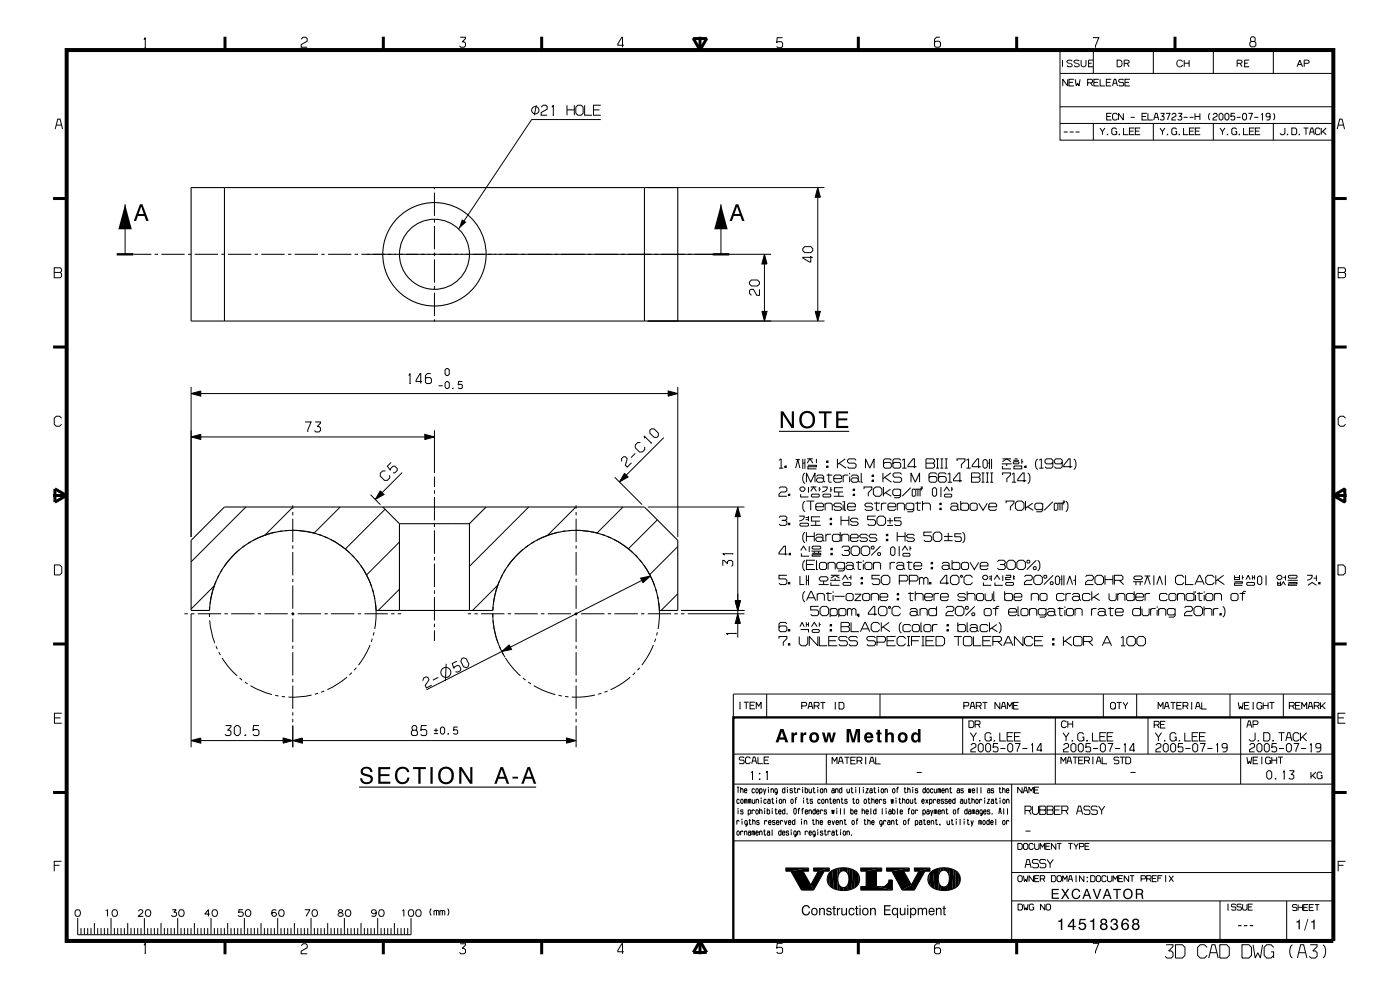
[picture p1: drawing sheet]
<svg xmlns="http://www.w3.org/2000/svg" width="420mm" height="297mm" viewBox="0 0 420 297" stroke-linecap="round" stroke-linejoin="round" font-family="sans-serif">
<g fill="#000">
<path d="M245.3 56.2l.8 2.9h-1.5zM37.5 61.2l2 7.5h-4zM138.6 65.7l1.3 .9-2.3 2zM216.3 61.2l2 7.5h-4zM229.3 76.2l.8 2.9h-1.5zM228.6 93.3h1.5l-.8 2.9zM244.6 93.3h1.5l-.8 2.9zM57.3 117.9l2.9-.7v1.5zM200.4 117.2l2.9 .7-2.9 .8zM57.3 130.9l2.9-.7v1.5zM127.4 130.2l2.9 .7-2.9 .8zM114.1 147.1l1.1 1.1-2.6 1.5z"/>
<path d="M187.3 141.9l1.1 1-2.6 1.5zM221.3 151.9l.8 2.9h-1.5zM192.2 173.3l2.9-.7-2.2 2zM150.5 195.3l2.3-2 .7 1.3zM220.6 180.1h1.5l-.8 2.9zM221.3 183.9l.8 2.9h-1.5zM57.3 222l2.9-.8v1.5zM84.9 221.2l2.9 .8-2.9 .7zM87.8 222l2.9-.8v1.5zM169.9 221.2l2.9 .8-2.9 .7z"/>
<path d="M235.8 260.1h6.8l-5.3 1h-1.5z" fill-rule="evenodd"/>
<path d="M237.3 261.1l5.3-1v1h-1.7l3.2 5.7h-3.7z" fill-rule="evenodd"/>
<path d="M245.5 261.1l3.3-1v1h-1.5l-3.2 5.7-.9-1.6z" fill-rule="evenodd"/>
<path d="M244.1 260.1h4.7l-3.3 1h-1.4z" fill-rule="evenodd"/>
<path d="M248.4 262.2v2.4a3.1 3.1 0 0 1 0-2.4z" fill-rule="evenodd"/>
<path d="M248.6 261.8l.3 3.7-.5-.9v-2.4z" fill-rule="evenodd"/>
<path d="M248.9 261.5l.7-.6 .6 5.4-1.3-.8-.3-3.7z" fill-rule="evenodd"/>
<path d="M249.6 260.9l1.6-.6v6.4l-1-.4z" fill-rule="evenodd"/>
<path d="M251.2 260.3l.7-.2-.1 1.6a3.8 3.8 0 0 0-.3 2.7l-.3 2.3z" fill-rule="evenodd"/>
<path d="M251.9 260.1l.1 1.3-.2 .3z" fill-rule="evenodd"/>
<path d="M251.5 264.4l.5 1.1-.1 1.3-.7-.1z" fill-rule="evenodd"/>
<path d="M251.9 260.1h.9l.1 .9-.9 .4z" fill-rule="evenodd"/>
<path d="M252.8 266l.6-.1 .8-.5-.1 1.4-.9 .1z" fill-rule="evenodd"/>
<path d="M252 265.5l.8 .5 .4 .9-1.3-.1z" fill-rule="evenodd"/>
<path d="M252.8 260.1h1.3l.2 1.6-.6-.5-.8-.2z" fill-rule="evenodd"/>
<path d="M254.1 260.1l.7 .2-.1 3.2z" fill-rule="evenodd"/>
<path d="M254.8 260.3l1.1 .3-.5 5.9-1.3 .3 .1-1.4 .5-1.9z" fill-rule="evenodd"/>
<path d="M255.9 260.6l.6 .4-.1 5.1-1 .4z" fill-rule="evenodd"/>
<path d="M256.5 261l1 1-.1 3.1-1 1z" fill-rule="evenodd"/>
<path d="M257.5 262l.2 .3a3.1 3.1 0 0 1-.3 2.8z" fill-rule="evenodd"/>
<path d="M258.2 260.1h6.3l-4.7 1h-1.6z" fill-rule="evenodd"/>
<path d="M259.8 261.1l4.7-1v1h-1.6v4.6l4.8 1.1h-9.5v-1.1h1.6z" fill-rule="evenodd"/>
<path d="M266 260.1h6.8l-5.2 1h-1.6z" fill-rule="evenodd"/>
<path d="M262.9 265.7l2.6-.2a2.33 2.33 0 0 0 1.2-1.8h1v3.1z" fill-rule="evenodd"/>
<path d="M267.6 261.1l5.2-1v1h-1.7l2.3 4.1-2.8 1.6z" fill-rule="evenodd"/>
<path d="M274.3 260.1h4.7l-3.4 1h-1.3z" fill-rule="evenodd"/>
<path d="M278.6 262.2v2.4a3.1 3.1 0 0 1 0-2.4z" fill-rule="evenodd"/>
<path d="M278.8 261.8l.3 3.7-.5-.9v-2.4z" fill-rule="evenodd"/>
<path d="M279.1 261.5l.8-.6 .5 5.4-1.3-.8-.3-3.7z" fill-rule="evenodd"/>
<path d="M275.6 261.1l3.4-1v1h-1.5l-3.2 5.7h-3.7l2.8-1.6z" fill-rule="evenodd"/>
<path d="M279.9 260.9l1.6-.6-.1 6.4-1-.4z" fill-rule="evenodd"/>
<path d="M281.5 260.3l.6-.2-.2 1.5a3.8 3.8 0 0 0-.3 2.7l-.2 2.4z" fill-rule="evenodd"/>
<path d="M282.1 260.1v1.1l-.2 .4z" fill-rule="evenodd"/>
<path d="M281.6 264.3l.3 .8 .5 .5-.3 1.2-.7-.1z" fill-rule="evenodd"/>
<path d="M282.1 260.1h.9l.1 .7-1 .4z" fill-rule="evenodd"/>
<path d="M282.4 265.6l1.2 .2-.1 1.1-1.4-.1z" fill-rule="evenodd"/>
<path d="M283 260.1h1.3l.1 1.5-.5-.6-.8-.2z" fill-rule="evenodd"/>
<path d="M283.6 265.8l.8-.7-.1 1.7-.8 .1z" fill-rule="evenodd"/>
<path d="M284.3 260.1l.7 .2-.2 3.1z" fill-rule="evenodd"/>
<path d="M285 260.3l1.1 .3-.4 5.9-1.4 .3z" fill-rule="evenodd"/>
<path d="M286.1 260.6l.7 .4-.2 5.1-.9 .4z" fill-rule="evenodd"/>
<path d="M286.8 261l.9 1-.1 3.1-1 1z" fill-rule="evenodd"/>
<path d="M287.7 262l.2 .3a3.1 3.1 0 0 1-.3 2.8z" fill-rule="evenodd"/>
</g>
<g fill="none" stroke="#000" stroke-width=".3">
<path d="M43.2 11.9l.4-.6v3M43.4 14.3h.4M90.4 11.8l.6-.6h.8l.3 .4v.8l-1.7 1v.8h1.7M138 11.2h1.7v.4l-1.1 1h.6l.5 .4v.8l-.5 .4h-.9l-.4-.4M187.1 13.6h-1.8v-.4l1.2-2h.3v3M234.8 11.3h-1.6l-.2 1.5 .4-.3h1l.4 .4v1l-.4 .4h-1l-.4-.4M282 11.2h-1.1l-.6 .6v2l.5 .4h1l.4-.4v-1l-.4-.4h-1l-.5 .4M318 15v27h82M318.7 18v2M321.7 18.3l-.3-.2a.92 .92 0 0 0-1.3 .5l1.6 .8a.89 .89 0 0 1-.7 .6 .89 .89 0 0 1-.9-.3M323.8 18.3l-.2-.2a.92 .92 0 0 0-1.4 .5l1.6 .8a.89 .89 0 0 1-.7 .6 .89 .89 0 0 1-.9-.3M325.8 18v1.3a.74 .74 0 0 1-.7 .7 .74 .74 0 0 1-.8-.7v-1.3"/>
<path d="M326.6 19h.9M327.9 11.3h1.8l-1 2.4v.6M327.9 18h-1.3v2h1.3M328 15v7M335.1 18h.9a1.09 1.09 0 0 1 .7 1 1.09 1.09 0 0 1-.7 1h-.9zM337.3 19h1.1l.3-.3v-.4l-.4-.3h-1v2M338.1 19l.6 1M346 15v7M354.8 18.5a.94 .94 0 0 0-1.4-.2 .94 .94 0 0 0 0 1.4 .94 .94 0 0 0 1.4-.2M355.3 19h1.4M355.3 18v2M356.7 18v2"/>
<path d="M364 15v7M371.1 19h1.1l.4-.3v-.4l-.4-.3h-1.1v2M372 19l.6 1M373.4 19h.9M374.7 18h-1.3v2h1.3M375.4 12.4h1l.2-1-.4-.4h-.6l-.4 .4 .2 1-.4 .4v.8l.4 .4h1l.4-.4v-.8l-.4-.4M382 15v7M389.4 19.3h1.1M391.3 19h1.1l.3-.3v-.4l-.4-.3h-1v2M16.6 38.7l.7-3h.7l.8 3M16.9 37.5h1.6M160.9 31.5l-.6 3"/>
<path d="M162.3 32.1l.6-.6h.8l.4 .4v.8l-1.8 1v.8h1.8M165.6 32.1l.4-.6v3M165.8 34.5h.4M170.1 31.5v3M170.1 32.9h2.2M172.3 31.5v3M172.7 32.1l.6-.6h1l.6 .6v1.8l-.6 .6h-1l-.6-.6zM175.4 31.5v3h2.2M178 32.9h1.8M180.2 35.8h-20.7l-21.9 32.8M180.2 31.5h-2.2v3h2.2M318 22h82"/>
<path d="M318 37h82M318 32h82M319.1 39.6h1.2M320.3 23.8v2l-1.5-2v2M320.7 24.7h1.2M320.9 39.6h1.2M322.2 23.8h-1.5v2h1.5M322.6 23.8l.3 2 .4-.8 .4 .8 .3-2M322.7 39.6h1.2M326.3 24.8h1.2l.3-.2v-.6l-.3-.2h-1.2v2M327.2 24.8l.6 1M328 37v5"/>
<path d="M328.2 24.7h1.2M329.6 23.8h-1.4v2h1.4M330 38.4l.7 1M330 23.8v2h1.5M331.5 38.4l-.8 1v1M331.9 24.7h1.2M332 34.9h1.2M333.4 23.8h-1.5v2h1.5M333.5 34h-1.5v2h1.5M333.8 25.8l.5-2h.4l.5 2M334 25h1M334.6 39.4h.4v1"/>
<path d="M335 38.8l-.4-.4h-.7l-.4 .4v1.2l.4 .4h.7l.4-.4M335.2 34.4l-.4-.4h-.6l-.4 .4v1.2l.4 .4h.6l.4-.4M337 34v2l-1.5-2v2M337.1 38.4v2h1.4M337.1 24l-.3-.2h-.9l-.3 .2v.4l.3 .3h.9l.3 .3v.5l-.3 .3h-.9l-.3-.3M337.5 24.7h1.2M338.8 39.3h1.2M339 23.8h-1.5v2h1.5M339.2 35.2h1.2M340.3 38.4h-1.5v2h1.5M340.6 39.3h1.2M342.1 38.4h-1.5v2h1.5"/>
<path d="M342.6 34.9h1.2M344.1 34h-1.5v2h1.5M344.4 34v2h1.4M346 37v5M346.1 36l.5-2h.5l.5 2M346.3 35.2h1.1M348 38.4l.7 1M348.2 34h1v.2l-.6 .7h.4l.2 .3v.5l-.2 .3h-.7l-.3-.3M349.5 38.4l-.8 1v1M349.8 34h1.2l-.7 2M351.6 34.4l.4-.4h.5l.3 .2v.6l-1.2 .6v.6h1.2M352.6 39.4h.4v1"/>
<path d="M353 38.8l-.4-.4h-.7l-.4 .4v1.2l.4 .4h.7l.4-.4M353.5 34h1v.2l-.6 .7 .6 .3v.5l-.2 .3h-.7l-.3-.3M355.1 38.4v2h1.4M355.1 35.2h1.2M356.8 39.3h1.2M356.9 35.2h1.2M358.3 38.4h-1.5v2h1.5M358.5 34.9h1.5M358.5 34v2M358.6 39.3h1.2M360 34v2M360.1 38.4h-1.5v2h1.5"/>
<path d="M363 34a1.42 1.42 0 0 0 0 2M363.9 34.4l.4-.4h.6l.2 .2v.6l-1.2 .6v.6h1.2M364 37v5M366 38.4l.7 1M366.1 34h.4l.4 .4v1.2l-.4 .4h-.4l-.4-.4v-1.2zM367.5 38.4l-.8 1v1M367.9 34h.4l.4 .4v1.2l-.4 .4h-.4l-.4-.4v-1.2zM370.4 34h-1l-.2 1 1-.2 .2 .2v.7l-.2 .3h-.7l-.3-.3M370.6 39.4h.4v1M371 38.8l-.4-.4h-.7l-.4 .4v1.2l.4 .4h.7l.4-.4M371 35.2h1.2M372.8 34.4l.4-.4h.4l.4 .4v1.2l-.4 .4h-.4l-.4-.4z"/>
<path d="M373.1 38.4v2h1.4M374.5 34h1.2l-.6 2M374.8 39.3h1.2M376.3 38.4h-1.5v2h1.5M376.3 35.2h1.2M376.6 39.3h1.2M378.1 38.4h-1.5v2h1.5M378.5 34.4l.2-.4v2M378.6 36h.3M381 34.8l-.2 .2h-.7l-.3-.2v-.6l.3-.2h.7l.2 .2v1.4l-.4 .4h-.6M382 34a1.41 1.41 0 0 1 0 2M382 37v5"/>
<path d="M385.5 38.4v1.6l-.4 .4h-.7l-.4-.4M387.5 38.4h1.1l.4 .4v1.2l-.4 .4h-1.1zM389.1 20l.8-2 .9 2M391.1 38.4h1.4M391.8 38.4v2M393 39.6h1.1M396.1 38.8l-.4-.4h-.7l-.4 .4v1.2l.4 .4h.7l.4-.4M396.4 38.4v2M396.8 39.4l1 1M397.8 38.4l-1.4 1.4M401.2 38.7l.7-3h.7l.8 3M401.5 37.5h1.6"/>
<path d="M130.3 56.1v.6M130.3 57.7v7M194.3 56.2h53M245.3 59.1v34.2M245.3 56.2l.8 2.9h-1.5zM332.2 40.2l.1 .2zM335.7 40.2l.1 .2zM350.2 40.2l.1 .2zM353.7 40.2l.1 .2zM368.2 40.2l.1 .2zM371.7 40.2l.1 .2zM386.2 40.2l.1 .2z"/>
<path d="M389.7 40.2l.1 .2zM392.8 40.4l.5-2h.5l.5 2M37.5 61.2v15M40 76.2h5.4M46.4 76.2h1M48.4 76.2h7M56.4 76.2h1M58.4 76.2h7M66.4 76.2h1M68.4 76.2h7M76.4 76.2h1M78.4 76.2h7"/>
<path d="M86.4 76.2h1M88.4 76.2h7M96.4 76.2h1M98.4 76.2h7M106.4 76.2h1M130.3 65.7v1M130.3 67.7v7M130.3 75.7v1M130.3 77.7v7M216.3 61.2v15M229.3 79.1v14.2M229.3 76.2l.8 2.9h-1.5z"/>
<path d="M231.3 76.2h-122.9M240.8 74.5l.6-.6h1.8l.6 .6v.6l-.6 .6h-1.8l-.6-.6zM243.2 76.7v1.8h-.4l-2-1.2v-.2h3M16.3 81.7h1.8l.4-.4v-.7l-.4-.4h-1.8v3h1.8l.4-.4v-.8l-.4-.3M130.3 85.7v1M130.3 87.7v7M130.3 95.7v.7M194.3 96.2h53M224.8 84.5l.6-.6h1.8l.6 .6v.6l-.6 .6h-1.8l-.6-.6zM227.8 86.7v1.8h-.8l-1-1.8h-.8l-.4 .4v.8l.6 .6M228.6 93.3h1.5l-.8 2.9zM244.6 93.3h1.5l-.8 2.9z"/>
<path d="M401.5 81.7h1.8l.4-.4v-.7l-.4-.4h-1.8v3h1.8l.4-.4v-.8l-.4-.3M57.3 117.9l2.9-.7v1.5zM57.3 115.9v45M60.2 117.9h140.2M122.6 112.6l.4-.6v2.9M122.8 114.9h.4M126.6 114.3h-1.8v-.4l1.2-1.9h.2v2.9M129.2 112h-1l-.6 .6v2l.4 .3h1l.4-.3v-1.1l-.4-.4h-1l-.4 .4M131.6 115.6h1.2M133.5 110.9l.4-.5h.5l.4 .5v1.2l-.4 .5h-.5l-.4-.5zM133.9 114.3h.5l.4 .5v1.2l-.4 .4h-.5l-.4-.4v-1.2zM135.8 116.3l.1 .1z"/>
<path d="M138.7 114.3h-1.1l-.2 1.1 1-.2 .3 .3v.7l-.3 .2h-.7l-.3-.2M200.4 117.2l2.9 .7-2.9 .8zM203.3 115.9v45M18.5 125.3l-.6-.6h-1l-.6 .6v1.9l.6 .6h1l.6-.6M57.3 130.9l2.9-.7v1.5zM60.2 130.9h67.2M91.5 126.4h1.8l-1 2.4v.6M94.5 126.4h1.6v.4l-1 1.1h.6l.4 .3v.8l-.4 .4h-1l-.4-.4M117.3 138.6l-1.1 1.1 .9 1.2 .1-.5 .7-.7h.6l.7 .7v.6l-.7 .7h-.6M127.4 130.2l2.9 .7-2.9 .8zM130.3 128.9v12.9M186.5 138.3v-.9l.5-.5h.6l.6 .5-.6 2 .6 .6 1.2-1.3"/>
<path d="M190.6 135.9l-1.3 1.3M192.1 132.6h-.8l-.7 .7v.9l1.2 1.3h.9l.7-.7v-.9M193.4 131.4l-.1-.7 2.1 2.1M195 129l.4-.5h.8l1.3 1.3v.9l-.4 .4h-.9l-1.2-1.3zM195.5 132.6l-.3 .3M199.1 131.2l-11.2 11.2M233.7 137.9l.6-.4v2.8M235.4 139.7h.5v.4h-.5zM235.6 139.7v.4M238.7 137.7h1.3M240.8 137.5v3M240.8 138.8h.7"/>
<path d="M241.5 137.5v3M242.1 138.8l.9-1.3 .9 1.3M242.1 137.5h1.8M242.4 139.4h2.5v.5h-2.5v.6h2.5M244.9 137.5v1.3M248 139.7h.4v.4h-.4zM248 138.2h.4v.4h-.4zM248.2 138.2v.4M248.2 139.7v.4M251.2 137.5v2.8M251.7 138.8l2.1 1.5M253.6 137.5l-2.4 1.7"/>
<path d="M256.8 137.9l-.4-.4h-1.7l-.4 .4v.5l.4 .4h1.7l.4 .4v.7l-.4 .4h-1.7l-.4-.4M267.4 137.9l-.4-.4h-1.5l-.5 .4v2l.5 .4h1.5l.4-.4v-.9l-.4-.4h-1.5l-.5 .4M270.2 137.9l-.4-.4h-1.5l-.4 .4v2l.4 .4h1.5l.4-.4v-.9l-.4-.4h-1.5l-.4 .4M270.7 137.9l.6-.4v2.8M275 139.9h-2.6v-.5l1.5-1.9h.4v2.8M279.9 138.8l.5 .4v.7l-.5 .4h-2.1v-2.8h2.1l.5 .4v.5l-.5 .4h-2.1M280.8 137.5h.9M281.2 137.5v2.8M282.1 137.5h.9M282.6 137.5v2.8M283.4 137.5h.9M283.9 137.5v2.8"/>
<path d="M287.1 138.2v-.7h2.4v.7l-1.1 1v1.1M289.9 137.9l.7-.4v2.8M294.2 139.9h-2.5v-.5l1.5-1.9h.4v2.8M294.9 138.2l.4-.5h.5l.4 .5v1.7l-.4 .4h-.5l-.4-.4zM296.4 138.8h.4M296.8 137.5v3M297.5 137.5v3M300.5 139h3M300.7 139.7v.8h2.6M300.7 138.4l1.3-.9 1.3 .9M300.7 137.5h2.6M302 139v.7"/>
<path d="M304 137.9h1.7M304.2 139.7h2.3v.8h-2.3zM304.2 138.4h1.3l.2 .4-.2 .2h-1.3l-.2-.2zM304.4 137.5h.8M306.5 137.5v1.5M306.5 138.4h.5M307.4 139.7h.4v.4h-.4zM307.6 139.7v.4M311.3 137.5a2.18 2.18 0 0 0 0 3.2M311.8 137.9l.6-.4v2.8M315.9 138.6l-.5 .4h-1.5l-.4-.4v-.7l.4-.4h1.5l.5 .4v2l-.5 .4h-1.5l-.4-.4M318.7 138.6l-.5 .4h-1.5l-.4-.4v-.7l.4-.4h1.5l.5 .4v2l-.5 .4h-1.5l-.4-.4"/>
<path d="M321.7 139.9h-2.6v-.5l1.5-1.9h.4v2.8M322.1 137.5a2.18 2.18 0 0 1 0 3.2M403.7 125.3l-.6-.6h-1l-.6 .6v1.9l.6 .6h1l.6-.6M73.8 151.9l-16.5 16.5M82.6 159.5l-3.3 1-3.2 1.4M84.6 159.2l-1 .1M86.6 159h-1M87.6 159l3.5 .2 3.4 .7M87.8 151.4v1M87.8 153.4v1M87.8 155.4v7M87.9 151.9l-8.4 8.5"/>
<path d="M102 151.9l-7.8 7.9M111.2 148.3l2.9 2.9M114.1 147.1l1.1 1.1-2.6 1.5zM115.5 152.6l-11.9 11.9M115.6 141.1h-.8l-.7 .7v.9l1.2 1.3h.9l.7-.7v-.9M120.7 141.6l-6.1 6M130.3 142.8v3.1M130.3 146.9v1M130.3 148.9v7M130.3 157v.9M130.3 158.9v7.1M158.6 151.9l-17.8 17.8"/>
<path d="M167.6 159.5l-3.3 1-3.2 1.4M169.6 159.2l-1 .1M171.6 159h-1M172.6 159l3.5 .2 3.4 .7M172.8 151.9l-8.6 8.6M172.8 151.4v1M172.8 153.4v1M172.8 155.4v7M184.4 143l8.2 8.2M186.9 151.9l-7.8 7.8M187.3 141.9l1.1 1-2.6 1.5zM194.3 151.9h29"/>
<path d="M197.2 155.8l-8.7 8.7M221.3 154.8v25.3M221.3 151.9l.8 2.9h-1.5zM233.7 140.3h1.3M233.7 146.4l.4-.5h1.5l.5 .5v.6l-.5 .4h-1.3l-.6 .7v.6h2.4M233.7 155.1l.4-.4h1.5l.5 .4v.4l-.5 .5h-1h1l.5 .4v.6l-.5 .5h-1.5l-.4-.5M236.5 148.1h.4v.4h-.4zM236.5 156.8h.4v.4h-.4zM236.7 148.1v.4M236.7 156.8v.4M238.7 140.3l.6-2.6 .7 2.6M239.8 154.7h1.5a1.4 1.4 0 0 1-1.5 1.5"/>
<path d="M240.2 148.1v.8h2.3M240.2 156.8h2.1l.2 .7-.2 .2h-2.1l-.2-.2zM240.4 145.9h.6l.5 .5v.4l-.5 .4h-.6l-.4-.4v-.4zM241.5 141.7a2.18 2.18 0 0 0 0 3.2M241.5 150.2a2.18 2.18 0 0 0 0 3.2M241.5 159.5a2.18 2.18 0 0 0 0 3.2M241.7 155.1h.8M241.7 155.7h.8M241.9 144.5v-2.8l1.3 2.8 1.3-2.8v2.8M241.9 150.2h2.4M241.9 159.5v2.8M242.5 145.9v1.8"/>
<path d="M242.5 154.7v1.5M243.2 147.2l.9-1.3 .8 1.3M243.2 145.9h1.7M243.2 150.2v2.7M243.2 157.5h3M243.6 148.1h2l.2 .6-.2 .2h-2l-.2-.2zM244.3 159.5v2.8M244.7 156.2v1.3M244.7 151.9h2.4v-.7l-.4-.4h-1.5l-.5 .4v1.3l.5 .4h1.5l.4-.4M244.9 142.8l.5-.4h1.3l.4 .4v1.3l.4 .4M245.8 145.9v1.3M245.8 146.6h.4"/>
<path d="M246 154.9h-2.6v1.3h2.6M246.7 145.9h1.5a1.4 1.4 0 0 1-1.5 1.5M247.1 143.7l-.4-.5h-1.3l-.5 .5v.4l.5 .4h1.3l.4-.4M247.1 148.1h1.9l.2 .6-.2 .2h-1.9l-.2-.2zM247.5 151.2l.5-.4h1.3l.4 .4v1.7M247.5 150.8v2.1M248 142.4h1.7M248.6 141.9v2.4l.2 .2h.7M249 156.8h.5v.4h-.5zM249 155.3h.5v.4h-.5zM249.2 146.8h.5M249.2 145.9v1.5"/>
<path d="M249.3 155.3v.4M249.3 156.8v.4M250.1 148.7h3M250.1 143.4h2.4v-.6l-.4-.4h-1.5l-.5 .4v1.3l.5 .4h1.5l.4-.4M251.6 147.4v1.3M252.1 159.5v2.8M252.3 156h2.4M252.3 154.7v2.8M252.5 151.2l-.4-.4h-1.5l-.5 .4 .5 .7h1.5l.4 .4-.4 .6h-1.5l-.5-.4M252.9 146.2h-2.6v1.2h2.6M252.9 142.4v2.1M252.9 150.2v.4"/>
<path d="M252.9 151.2v1.7M253.4 150.2v2.7h.4M254.3 151.9h2.3v-.7l-.4-.4h-1.5l-.4 .4v1.3l.4 .4h1.5l.4-.4M254.4 142.4h-1l-.5 .4M254.7 154.7v2.8M254.9 141.7v.5M254.9 142.8v1.7M255.3 142.8l.5-.4h1.3l.4 .4v1.3l.4 .4M255.9 148.1h.5v.4h-.5zM255.9 146.6h.5v.4h-.5zM256.2 146.6v.4M256.2 148.1v.4"/>
<path d="M257.5 155.7l-.5-.4h-1.5l-.4 .4 .4 .7h1.5l.5 .6-.5 .5h-1.5l-.4-.5M257.5 143.7l-.4-.5h-1.3l-.5 .5v.4l.5 .4h1.3l.4-.4M258.4 141.7v2.8h.4M259.2 146.6v-.7h2.4v.7l-1.1 1.1v1M259.6 140.3v-2.8l1.3 2.8 1.3-2.8v2.8M261.6 143.9h.5v.4h-.5zM261.6 142.4h.5v.4h-.5zM261.8 151.2l-.4-.4h-1.5l-.4 .4 .4 .7h1.5l.4 .6-.4 .4h-1.5l-.4-.4M261.8 142.4v.4M261.8 143.9v.4M262.3 150.8h1.7M262.7 145.9h1.2l.7 .7v1.5l-.7 .6h-1.2l-.7-.6v-1.5z"/>
<path d="M262.7 154.7h-2.4v1h1.9l.5 .5v.8l-.5 .5h-1.5l-.4-.5M262.9 150.4v2.3l.2 .2h.7M263.1 155.3l.6-.6h1.3l.7 .6v1.5l-.7 .7h-1.3l-.6-.7zM264.4 150.8v2.1M264.9 141.7v2.8M265 145.9v2.8M265.3 143l2.1 1.5M265.7 147.7l1.7 1M265.9 150.8h-1l-.5 .4M266.1 157.5h1.8M266.1 156.1h1.8M266.4 151.9h2.3v-.7l-.4-.4h-1.5l-.4 .4v1.3l.4 .4h1.5l.4-.4"/>
<path d="M267 155.2v1.8M267.2 146.6l-2.2 1.5M267.2 141.7l-2.3 1.7M269.2 159.5v2.8M269.2 151.2l.4-.4h1.3l.4 .4v1.7M269.2 150.8v2.1M270.2 147l-.4-.4h-1.5l-.5 .4v1.1l.5 .4h1.5l.4-.4M270.2 146.6v2.1l-.4 .5h-1.5M270.3 155.2h-1.9v.9h1.6l.3 .3v.7l-.3 .4h-1.3l-.3-.4M270.5 142.2l-.5-.5h-1.7l-.4 .5v.4l.4 .4h1.7l.5 .4v.7l-.5 .4h-1.7l-.4-.4M270.7 140.3h1.2M271.5 159.5v2.8"/>
<path d="M273.2 146.2l-2.6 2.5M273.3 144.5v-2.8l1.3 2.8 1.3-2.8v2.8M274.1 151.2l-.4-.4h-1.5l-.4 .4v1.1l.4 .4h1.5l.4-.4M274.1 150.8v2.1l-.4 .5h-1.5M274.5 146.8l-.2-.2-.6 .2v1.7l.2 .2 .6-.2M274.6 150.8h1.7M274.7 148.7v-2.1h1.1l.2 .2v1.9M275.2 150.4v2.3l.2 .2h.7M275.4 146.6v2.1M276.2 145.9h.5v.5h-.5v.4h.5M276.8 151.2l.4-.4h1.5l.4 .4v1.7M276.8 150.2v2.7"/>
<path d="M279.5 159.5h-2.3v1h1.9l.4 .5v.8l-.4 .5h-1.5l-.4-.5M280.1 146.2h.5l.4 .4v1.7l-.4 .4h-.5l-.4-.4v-1.7zM280.6 159.5h1.3l.6 .6v1.5l-.6 .7h-1.3l-.6-.7v-1.5zM280.8 140.3h.9M281.1 142.2l-.5-.5h-1.5l-.4 .5v1.9l.4 .4h1.5l.5-.4v-.9l-.5-.4h-1.5l-.4 .4M281.9 152.3h.5v.4h-.5zM281.9 150.8h.5v.4h-.5zM282.1 140.3h.9M282.1 150.8v.4M282.1 152.3v.4M282.3 145.9v3M283.2 147.2l.8-1.3 .9 1.3"/>
<path d="M283.4 140.3h.9M283.6 148.1h1.7l.2 .6-.2 .2h-1.7l-.2-.2zM283.9 142.2l-.5-.5h-1.5l-.4 .5v1.9l.4 .4h1.5l.5-.4v-.9l-.5-.4h-1.5l-.4 .4M284.3 142.2l.7-.5v2.8M284.3 144.5h1.3M284.5 159.7v2.3M285.2 151.2l.4-.4h1.3l.4 .4v1.3l.5 .4M285.5 146.6h.4M285.5 145.9v1.3M287.3 152.1l-.4-.4h-1.3l-.4 .4v.4l.4 .4h1.3l.4-.4M288.2 151.2l.4-.4h1.5l.5 .4v1.3l-.5 .4h-1.5l-.4-.4M288.2 150.2v2.7"/>
<path d="M288.4 160h-2v.9h1.6l.4 .3v.7l-.4 .4h-1.2l-.4-.4M288.6 144.1h-2.6v-.4l1.5-2h.5v2.8M288.8 159.5a2.17 2.17 0 0 1 0 3.2M289.9 140.3h1.3M291.4 143h2.2l.4-.4v-.4l-.4-.5h-2.2v2.8h2.2l.4-.4v-.7l-.4-.4M291.4 150.8h1.3l.5 .4v1.3l-.5 .4h-1.3l-.4-.4v-1.3zM293.6 150.8l1.3 2.1 1.3-2.1M294.5 144.5h.8M294.5 141.7h.8M294.9 141.7v2.8M295.8 144.5h.8M295.8 141.7h.8"/>
<path d="M296.2 141.7v2.8M296.6 151.9h2.4v-.7l-.4-.4h-1.5l-.5 .4v1.3l.5 .4h1.5l.4-.4M297.1 144.5h.8M297.1 141.7h.8M297.5 141.7v2.8M300.8 142.4v-.7h2.3v.7l-1 1v1.1M301.8 150.8v-.6h2.4v.6l-1.1 1.1v1M303.6 144.5h1.3M303.6 142.2l.6-.5v2.8M305.3 150.2h1.3l.6 .6v1.5l-.6 .6h-1.3l-.7-.6v-1.5zM307.7 150.2v2.7M307.9 144.1h-2.6v-.4l1.5-2h.4v2.8"/>
<path d="M308.3 151.9l1.7 1M308.3 141.7a2.18 2.18 0 0 1 0 3.2M309.8 150.8l-2.1 1.5M311.8 140.3h1.2M312.8 151.2l-.4-.4h-1.5l-.4 .4v1.1l.4 .4h1.5l.4-.4M312.8 150.8v2.1l-.4 .5h-1.5M315.8 150.4l-2.5 2.5M317.1 151l-.2-.2-.6 .2v1.7l.2 .2 .6-.2M317.4 152.9v-2.1h1l.2 .2v1.9M318 150.8v2.1M318.9 150.2h.4v.4h-.4v.4h.4M319.7 150.2a2.17 2.17 0 0 1 0 3.2"/>
<path d="M16.3 169.3h1.6l.6 .6v1.8l-.6 .6h-1.6zM64.3 175.6l-7 6.9M64.8 174.2l-.1 .2a25 25 0 0 0-1.7 6.5M65.7 172.4l-.5 .9M66.7 170.6l-.5 .9M71.9 164.7l-2.5 2.4-2.2 2.7M73.5 163.4l-.8 .6M75.2 162.4l-.8 .5M87.8 163.4v1M87.8 165.4v7M87.8 173.5v.9M87.8 175.5v6.9"/>
<path d="M95.5 160.1l.9 .4M97.4 160.8l.9 .4M99.2 161.7l3 1.8 2.7 2.2M105.6 166.4l.7 .7M107 167.8l.6 .8M108.2 169.4l1.8 3 1.4 3.2M111.7 176.6l.3 .9M112.2 178.5l.2 1M119.8 162.4l-9.8 9.9M119.8 176.6l-6.3 6.4M130.3 166.9v1.1M130.3 168.9v7"/>
<path d="M130.3 176.9v1M130.3 179v6.9M149.4 175.3l-7.6 7.7M149.8 174.2l-.1 .2a25.1 25.1 0 0 0-1.7 6.5M150.7 172.4l-.5 .9M151.7 170.6l-.5 .9M156.9 164.7l-2.5 2.4-2.2 2.7M158.5 163.4l-.8 .6M160.2 162.4l-.8 .5M172.8 163.4v1M172.8 165.4v7M172.8 173.5v.9"/>
<path d="M172.8 175.5v6.9M180.5 160.1l.9 .4M182.4 160.8l.9 .4M184.2 161.7l3 1.8 2.7 2.2M190.6 166.4l.7 .7M192 167.8l.6 .8M192.2 173.3l2.9-.7-2.2 2zM192.5 174l-39.4 19.9M193.2 169.4l1.8 3 1.4 3.2M196.7 176.6l.3 .9M197.2 178.5l.2 1M203.3 177.9l-5 5.1"/>
<path d="M203.3 163.8l-8.4 8.4M216.8 169.5v-1.5h.4l1 .9v-.6l.4-.3h.8l.4 .3v1l-.4 .4M219.8 165.7v.4M219.8 166h-3l.6 .3M236.1 172.4h-2.4v1.1h1.9l.5 .4v.9l-.5 .4h-1.5l-.4-.4M236.3 166h-2.6v-.4l1.5-1.9h.4v2.8M236.5 174.6h.4v.4h-.4zM236.7 165.8h.4v.5h-.4zM236.7 174.6v.4M236.9 165.8v.5M240 172.6v2.6h1.3M240.2 165l.8-1.3 .9 1.3"/>
<path d="M240.4 165.8v.9h2.4M241.5 167.9a2.17 2.17 0 0 0 0 3.2M241.5 177.2a2.18 2.18 0 0 0 0 3.2M241.9 172.4v3M241.9 173.9h.6M241.9 160.8h2.4M241.9 169.2h2.2M242.4 179.1h1.9M242.5 172.4v3M242.8 163.7v1.7M243.4 165.2h3M243.6 165.8h2.6v.5h-2.6v.4h2.6"/>
<path d="M243.9 163.7h2.1l.2 .6-.2 .2h-2.1l-.3-.2zM244.3 165.2v.6M244.5 167.9h-2.6v2.8h2.6M244.7 160.5l.5-.4h1.3l.4 .4v1.3l.4 .5M244.9 167.9v2.8h.5M245.2 178.3l.4-.4h1.3l.4 .4v1.7M245.2 177.9v2.1M245.6 165.2v.6M245.6 175.2h3M245.8 173.3l.4-.5h1.8l.4 .5v.4l-.4 .4h-1.8l-.4-.4zM245.8 169l.5-.5h1.2l.5 .5v1.3l-.5 .4h-1.2l-.5-.4zM246.9 161.4l-.4-.4h-1.3l-.5 .4v.4l.5 .5h1.3l.4-.5"/>
<path d="M247.1 174.1v1.1M247.8 160.1v2.2M247.8 177.9h1.7M248.4 177.4v2.4l.2 .2h.7M248.4 169l.4-.5h1.3l.5 .5v1.7M248.4 168.5v2.2M249 173.9h3M249.3 160.1h-1.1l-.4 .4M249.3 165.8h.4v.5h-.4zM249.3 164.3h.4v.5h-.4zM249.3 174.6v.8h2.5M249.3 173.3l1.2-.9 1.3 .9"/>
<path d="M249.3 172.4h2.5M249.5 164.3v.5M249.5 165.8v.5M249.9 177.2v.4M249.9 178.3v1.7M250.4 178.7h3M250.5 173.3v.6M252.1 160.5l-.5-.4h-1.5l-.4 .4v1.3l.4 .5h1.5l.5-.5M252.5 160.5l.4-.4h1.3l.5 .4v1.8M252.5 164.1l.4-.4h1.5l.5 .4v.4l-.5 .5h-1h1l.5 .4v.6l-.5 .5h-1.5l-.4-.5M252.5 160.1v2.2M252.7 173.7l.9-1.3 .8 1.3"/>
<path d="M252.9 174.8l.2-.2h2l.2 .6-.2 .2h-2zM253.4 169l-.5-.5h-1.5l-.4 .5v1l.4 .5h1.5l.5-.5M253.4 168.5v2.2l-.5 .4h-1.5M253.8 169l.5-.5h1.2l.5 .5v1.3l.4 .4M254.3 177.9h1.2l.5 .4v1.3l-.5 .4h-1.2l-.5-.4v-1.3zM254.6 173.1h.7M255.1 161.2h2.4v-.7l-.5-.4h-1.5l-.4 .4v1.3l.4 .5h1.5l.5-.5M255.3 172.4v1.3M255.3 164.3l.7-.6h1.2l.7 .6v1.5l-.7 .7h-1.2l-.7-.7zM256 169.8l-.5-.4h-1.2l-.5 .4v.5l.5 .4h1.2l.5-.4M256.4 178.1h1.9l-1.9 1.9h1.9M256.8 168.5h1.8"/>
<path d="M257.5 168.1v2.4l.2 .2h.6M258.3 174.6h.4v.4h-.4zM258.3 173.1h.4v.4h-.4zM258.5 173.1v.4M258.5 174.6v.4M259 163.7h1.3l.6 .6v1.5l-.6 .7h-1.3l-.7-.7v-1.5zM259 167.9v.4M259 169v1.7M259.2 177.9h1.3l.4 .4v1.3l-.4 .4h-1.3l-.4-.4v-1.3zM259.9 168.5h1.3l.4 .5v1.3l-.4 .4h-1.3l-.4-.4v-1.3zM260.3 160.5l-.5-.4h-1.5l-.4 .4 .4 .7h1.5l.5 .4-.5 .7h-1.5l-.4-.5M261.4 178.3l.4-.4h1.3l.4 .4v1.7"/>
<path d="M261.4 177.9v2.1M261.6 163.7l.6 .2-.2 .6-.6-.2zM262.1 169l.4-.5h1.3l.4 .5v1.7M262.1 168.5v2.2M263.1 160.5l-.4-.4h-1.5l-.5 .4 .5 .7h1.5l.4 .4-.4 .7h-1.5l-.5-.5M263.3 165.8l.6-.2 .2 .7-.6 .2zM263.9 172.4h-2.3v1.1h1.9l.4 .4v.9l-.4 .4h-1.5l-.4-.4M264 178.9h2.3v-.6l-.4-.4h-1.5l-.4 .4v1.3l.4 .4h1.5l.4-.4M264.1 163.7l-2.7 2.8M265 172.4h1.3l.7 .7v1.5l-.7 .6h-1.3l-.6-.6v-1.5zM265.9 161.6h.4v.4h-.4zM265.9 160.1h.4v.4h-.4z"/>
<path d="M266.1 160.1v.4M266.1 161.6v.4M267 168.5v2.2M267.2 164.3l.4-.4h.4l.5 .4v1.7l-.5 .5h-.4l-.4-.5zM268.5 168.5h-1.1l-.4 .5M269 169l.4-.5h1.3l.4 .5v1.3l.4 .4M269.2 160.8h2.3M269.2 179.4h.4v.4h-.4zM269.2 177.9h.4v.4h-.4zM269.4 177.9v.4M269.4 179.4v.4M269.8 163.7v3"/>
<path d="M269.8 174.1h2.1l.5-.4v-.9l-.5-.4h-2.1v2.8M270.6 165l.9-1.3 .9 1.3M271.1 165.8h1.7l.2 .7-.2 .2h-1.7l-.2-.2zM271.1 169.8l-.4-.4h-1.3l-.4 .4v.5l.4 .4h1.3l.4-.4M272 168.5h1.7M272.4 177.9h1.7M272.6 168.1v2.4l.2 .2h.7M272.8 174.1h2.1l.5-.4v-.9l-.5-.4h-2.1v2.8M273 164.3h.4M273 163.7v1.3M273.1 177.4v2.4l.2 .2h.6M274.2 169.6h2.3v-.6l-.4-.5h-1.5l-.4 .5v1.3l.4 .4h1.5l.4-.4"/>
<path d="M274.3 160.5l-.4-.4h-1.5l-.4 .4 .4 .7h1.5l.4 .4-.4 .7h-1.5l-.4-.5M274.6 178.3l.4-.4h1.5l.4 .4v1.7M274.6 177.2v2.8M275.8 173.5l.5-.4h.4l.4 .4v1.7M275.8 173.1v2.1M277.1 173.5l.4-.4h.5l.4 .4v1.7M277.4 178.9h2.3v-.6l-.4-.4h-1.5l-.4 .4v1.3l.4 .4h1.5l.4-.4M278.8 174.6h.5v.4h-.5zM279.1 174.6v.4M279.3 170h.5v.5h-.5zM279.3 168.5h.5v.5h-.5zM279.6 168.5v.5"/>
<path d="M279.6 170v.5M280.2 177.9v2.1M281.7 177.9h-1.1l-.4 .4M282.1 178.9h2.4v-.6l-.4-.4h-1.5l-.5 .4v1.3l.5 .4h1.5l.4-.4M282.6 169l.4-.5h1.3l.4 .5v1.3l.5 .4M283.2 160.8h2.6M283.2 162h2.6M284.7 174.8h-2.6v-.5l1.5-1.9h.4v2.8M284.7 169.8l-.4-.4h-1.3l-.4 .4v.5l.4 .4h1.3l.4-.4M285.6 169l.5-.5h1.4l.5 .5v1.3l-.5 .4h-1.4l-.5-.4M285.6 167.9v2.8M285.8 172.4h1.3l.6 .7v1.5l-.6 .6h-1.3l-.7-.6v-1.5z"/>
<path d="M288.4 172.4l.3 .2-.2 .4-.4-.2zM288.9 168.5h1.2l.5 .5v1.3l-.5 .4h-1.2l-.5-.4v-1.3zM289.7 178.3l-.4-.4h-1.5l-.5 .4 .5 .6h1.5l.4 .7-.4 .4h-1.5l-.5-.4M290.1 178.3l.5-.4h1.5l.4 .4v1.7M290.1 177.2v2.8M291 168.5l1.3 2.2 1.3-2.2M291.8 173.1l-.7-.7h-1.3l-.6 .7v1.5l.6 .6h1.3l.7-.6M293.4 177.9h1.3l.4 .4v1.3l-.4 .4h-1.3l-.4-.4v-1.3zM294 169.6h2.4v-.6l-.4-.5h-1.5l-.5 .5v1.3l.5 .4h1.5l.4-.4M294.8 172.8l.4-.4h.7l.4 .4v.5l-.4 .4h-.7l-.4-.4zM295 174.6v.8h2.4M295.5 177.9v1.7l.5 .4h1.3l.4-.4v-1.7"/>
<path d="M296.7 172.8h.7M296.7 173.5h.7M297.4 172.4v1.7M298.1 177.2v2.8h.5M298.3 173.7l.8-1.3 .9 1.3M298.5 174.6v.8h2.3M299.2 168.3l.5-.4h1.5l.4 .4v.5l-.4 .4h-1.1h1.1l.4 .4v.7l-.4 .4h-1.5l-.5-.4M300.8 172.4v1.7M301.4 178.3l.4-.4h1.5l.4 .4v1.3l-.4 .4h-1.5l-.4-.4M301.4 177.2v2.8M301.7 174.8l.2-.2h2l.2 .6-.2 .2h-2zM301.7 172.4h1.5v.7h-1.5v.6h1.5"/>
<path d="M302.7 167.9h1.3l.6 .6v1.5l-.6 .7h-1.3l-.7-.7v-1.5zM304.1 172.8h.4M304.1 173.5h.4M304.1 172.4v1.3M304.2 178.9h2.4v-.6l-.5-.4h-1.5l-.4 .4v1.3l.4 .4h1.5l.5-.4M305.7 167.9h1.3l.6 .6v1.5l-.6 .7h-1.3l-.6-.7v-1.5zM307.3 172.8l.5-.4h1.5l.4 .4v.7l-.4 .4h-1.3l-.7 .7v.6h2.4M308.1 168.1l.6-.2 .2 .6-.6 .3zM309.4 178.3l.4-.4h1.3l.4 .4v1.7M309.4 177.9v2.1M310.2 169.8l.7 .2-.3 .7-.6-.2zM310.8 172.4h1.3l.6 .7v1.5l-.6 .6h-1.3l-.7-.6v-1.5z"/>
<path d="M310.9 167.9l-2.8 2.8M311.3 167.9a2.17 2.17 0 0 1 0 3.2M312.4 177.9h1.3l.4 .4v1.3l-.4 .4h-1.3l-.4-.4v-1.3zM313.4 172.4l.6 .2-.2 .7-.6-.2zM315.3 174.3l.6 .3-.2 .6-.6-.2zM315.9 172.4l-2.7 2.8M317 172.6h.5l.4 .5v1.7l-.4 .4h-.5l-.4-.4v-1.7zM318.1 173.7h.4M318.5 172.4v3M319.2 172.4v3M319.3 178.3l-.4-.4h-1.5l-.5 .4v1.3l.5 .4h1.5l.4-.4M319.8 177.9v2.1"/>
<path d="M320.1 175.2l.8-2.6 .9 2.6M321.3 177.9h-1.1l-.4 .4M321.7 178.3l.4-.4h1.3l.5 .4v1.3l.4 .4M322 173.9h.6M322.6 172.4v3M323.9 179.1l-.5-.4h-1.3l-.4 .4v.5l.4 .4h1.3l.5-.4M325.7 172.8l.4-.4h1.5l.4 .4v.7l-.4 .4h-1.3l-.6 .7v.6h2.3M327.1 178.3l-.4-.4h-1.5l-.5 .4v1.3l.5 .4h1.5l.4-.4M327.5 177.2v2.8M328.2 178.9l1.7 1.1M329.1 172.4h1.3l.7 .7v1.5l-.7 .6h-1.3l-.6-.6v-1.5zM329.7 177.9l-2.2 1.5"/>
<path d="M331.5 173.7h2.4M331.5 172.4v2.8M332.7 177.9v1.7l.4 .4h1.3l.5-.4v-1.7M333.9 172.4v2.8M334.3 173.9h2.1l.5-.4v-.7l-.5-.4h-2.1v2.8M335.3 178.3l.4-.4h1.3l.5 .4v1.7M335.3 177.9v2.1M335.8 173.9l1.3 1.3M339.9 174.3h3M340.1 173.1l.5-.5h1.7l.4 .7-.4 .4h-1.7zM340.3 178.3l-.5-.4h-1.5l-.4 .4v1.3l.4 .4h1.5l.5-.4M340.3 177.2v2.8"/>
<path d="M340.7 178.9h2.4v-.6l-.5-.4h-1.5l-.4 .4v1.3l.4 .4h1.5l.5-.4M340.8 174.3v1.1M342.1 174.3v1.1M343.4 175.2l.8-2.6 .9 2.6M343.4 172.6h1.7M343.5 177.9v2.1M345 177.9h-1.1l-.4 .4M346.2 172.4v3M347 175.2l.9-2.6 .8 2.6M349.6 172.4v3M350.2 178.3l-.4-.4h-1.5l-.5 .4v1.3l.5 .4h1.5l.4-.4M351.1 177.9h1.3l.4 .4v1.3l-.4 .4h-1.3l-.4-.4v-1.3z"/>
<path d="M353.2 178.3l.5-.4h1.3l.4 .4v1.7M353.2 177.9v2.1M355.2 173.1l-.6-.7h-1.3l-.7 .7v1.5l.7 .6h1.3l.6-.6M355.7 172.4v2.8h2.3M358.2 178.3l-.4-.4h-1.5l-.5 .4v1.3l.5 .4h1.5l.4-.4M358.2 177.2v2.8M358.5 175.2l1.3-2.8h.2l1.3 2.8M358.6 177.2v.4M358.6 178.3v1.7M358.9 174.3h1.9M359.1 177.9h1.7M359.7 177.4v2.4l.3 .2h.6"/>
<path d="M361.3 177.2v.4M361.3 178.3v1.7M362.1 177.9h1.3l.5 .4v1.3l-.5 .4h-1.3l-.4-.4v-1.3zM364.3 173.1l-.7-.7h-1.2l-.7 .7v1.5l.7 .6h1.2l.7-.6M364.3 178.3l.4-.4h1.3l.4 .4v1.7M364.3 177.9v2.1M364.7 172.4v2.8M365.2 173.7l2.1 1.5M367.1 172.4l-2.4 1.7M369.7 177.9h1.3l.4 .4v1.3l-.4 .4h-1.3l-.4-.4v-1.3zM370.3 174.3h2.4v.5h-2.4v.6h2.4M370.3 172.4v1.3h1.5v-1.3v.7h-1.5"/>
<path d="M371.9 177.9h1.7M372.7 173.1h.4M372.7 172.4v1.3M373.8 173.7l.6-1.3 .7 1.3M373.8 177.2h-.6l-.5 .4v2.4M374 174.8l.2-.2h2l.2 .6-.2 .2h-2zM375.7 173.1h.7M375.7 172.4v1.3M376.4 172.4v1.3M377.7 172.6h.4l.4 .5v1.7l-.4 .4h-.4l-.4-.4v-1.7zM379.8 172.4v3M383.3 174.3v1.1h.9v-1.1v.5h-.9"/>
<path d="M383.5 172.4h.7l.4 .4v.5l-.4 .4h-.7l-.4-.4v-.5zM384.4 175.4l.6-1.1 .6 1.1M385 173.1h.6M385.6 172.4v1.5M386.3 173.9h3M386.5 174.6h2.6v.4h-2.6v.4h2.6M386.7 172.4h2.2l.2 .7-.2 .2h-2.2l-.2-.2zM392.1 172.4h1.5a1.39 1.39 0 0 1-1.5 1.5M392.4 175.4l1.2-.8 1.3 .8M394.1 173.3h.8M394.9 172.4v1.7M395.6 174.6h.4v.4h-.4z"/>
<path d="M395.8 174.6v.4M401.4 169.3h1.6l.6 .6v1.8l-.6 .6h-1.6zM55.3 183.9h1M58.3 183.9h-1v40.1M59.3 183.9h7M62.8 183.9l.1 1M62.9 185.9l.5 3.5 1 3.3M62.9 181.9v1M64.8 193.6l.4 1M65.6 195.5l.5 .8M66.6 197.2l.2 .2a25.1 25.1 0 0 0 4.3 5.1M67.3 183.9h1"/>
<path d="M69.3 183.9h7M77.3 183.9h1M79.3 183.9h7M87.3 183.9h1M87.8 183.4v1M87.8 185.4v7M87.8 193.4v1M87.8 195.4v7M89.3 183.9h7M97.3 183.9h1M99.3 183.9h7M107.3 183.9h1"/>
<path d="M109.3 183.9h7M111 193.3a24.9 24.9 0 0 1-3.5 6M111.7 191.4l-.3 1M112.2 189.5l-.2 1M112.6 180.5a25.1 25.1 0 0 1-.2 8M117.3 183.9h1M119.3 183.9h1M130.3 186.9v1M130.3 188.9v3.2M133.9 198.9l-.3 5.2M137.1 198.1l-1.4 .8 .5 1.4 .2-.4 .9-.5 .5 .2 .5 .9-.2 .5-.9 .5-.5-.2M138.5 197.4l.6-.2 .8 .2 .8 1.6-.3 .8-.5 .3-.8-.3-.8-1.6z"/>
<path d="M140.3 183.9h1M142.3 183.9h1M144.3 183.9h7M147.8 183.9a25 25 0 0 0 3.7 13.1M147.8 183.9l.1 1M147.9 185.9l.5 3.5 1 3.3M147.9 181.9v1M149.8 193.6l.4 1M150.5 195.3l2.3-2 .7 1.3zM150.5 195.3l-22.5 11.4M150.6 195.5l.5 .8M151.6 197.2l.2 .2a25 25 0 0 0 4.3 5.1"/>
<path d="M152.3 183.9h1M154.3 183.9h7M162.3 183.9h1M164.3 183.9h7M172.3 183.9h1M172.8 183.4v1M172.8 185.4v7M172.8 193.4v1M172.8 195.4v7M174.3 183.9h7M182.3 183.9h1M184.3 183.9h7"/>
<path d="M192.3 183.9h1M194.3 183.9h7M196 193.3a25.1 25.1 0 0 1-3.5 6M196.7 191.4l-.3 1M197.2 189.5l-.2 1M197.6 180.5a25 25 0 0 1-.2 8M202.3 183.9h1M204.3 183.9h1M204.3 183h19M206.3 183.9h17M220.6 180.1h1.5l-.8 2.9zM220.8 189.6v.4"/>
<path d="M220.8 189.8h-3l.6 .4M221.3 183v.9M221.3 186.8v4.3M221.3 183.9l.8 2.9h-1.5zM233.7 191.4v-.7h2.4v.7l-1.1 1.1v1M236.1 187l-.5-.5h-1.5l-.4 .5v1.9l.4 .4h1.5l.5-.4v-.9l-.5-.4h-1.5l-.4 .4M236.5 188.7h.4v.4h-.4zM236.5 192.9h.4v.4h-.4zM236.7 188.7v.4M236.7 192.9v.4M239.8 190.7v2.2l.6 .6h1.3l.6-.6v-2.2M240 187.8l.6-1.3 .7 1.3"/>
<path d="M240.2 188.7h2.3v.8M241.9 186.5v1.3M241.9 187.2h.6M241.9 180l1.3-2.8h.2l1.3 2.8M242.5 186.5v1.3M243.4 187.8l.9-1.3 .8 1.3M243.9 188.7h1.7l.2 .6-.2 .2h-1.7l-.3-.2zM245.4 190.7v2.8l-2.6-2.8v2.8M245.6 181.7h-2.4v1.1h1.9l.5 .4v.9l-.5 .4h-1.5l-.4-.4M245.8 186.5v1.3M245.8 187.2h.4M245.8 190.7v2.8h2.4"/>
<path d="M246.7 181.7h1.3l.6 .7v1.5l-.6 .6h-1.3l-.7-.6v-1.5zM248.6 192h2.2M249 182.8l.5-.4h1.3l.4 .4v1.3l-.4 .4h-1.3l-.5-.4M249 182.4v2.5M249 188.7h.5v.4h-.5zM249 187.2h.5v.4h-.5zM249.3 187.2v.4M249.3 188.7v.4M251.2 190.7h-2.6v2.8h2.6M251.6 182.8l.5-.4h1.3l.4 .4v1.3l-.4 .4h-1.3l-.5-.4M251.6 182.4v2.5M254.2 191.2l-.4-.5h-1.7l-.5 .5v.4l.5 .4h1.7l.4 .5v.6l-.4 .4h-1.7l-.5-.4"/>
<path d="M254.2 182.8l.5-.4h.4l.4 .4v1.7M254.2 182.4v2.1M254.4 187.8l.5 .4v.7l-.5 .4h-2.1v-2.8h2.1l.5 .5v.4l-.5 .4h-2.1M255.3 186.5v2.8h2.4M255.5 182.8l.4-.4h.5l.4 .4v1.7M257.2 191.2l-.4-.5h-1.7l-.4 .5v.4l.4 .4h1.7l.4 .5v.6l-.4 .4h-1.7l-.4-.4M257.5 184.1v.4M257.7 184.5h-.5v-.4h.5v.6l-.2 .2M258.1 189.3l1.3-2.8h.2l1.3 2.8M258.6 188.5h1.9M262.6 191.2l-.4-.5h-1.7l-.4 .5v.4l.4 .4h1.7l.4 .5v.6l-.4 .4h-1.7l-.4-.4M263.1 184.1h-2.6v-.4l1.5-2h.4v2.8"/>
<path d="M263.1 192.5h2.1l.4-.5v-.8l-.4-.5h-2.1v2.8M263.9 187.2l-.6-.7h-1.3l-.6 .7v1.5l.6 .6h1.3l.6-.6M264.2 181.7h1.3l.6 .7v1.5l-.6 .6h-1.3l-.7-.6v-1.5zM264.4 186.5v2.8M264.8 187.8l2.2 1.5M266.1 192h2.1M266.7 186.5l-2.3 1.7M266.7 181.7l.4 .2-.1 .4-.5-.2zM268.7 190.7h-2.6v2.8h2.6M270.2 182.4l-.7-.7h-1.3l-.6 .7v1.5l.6 .6h1.3l.7-.6M270.4 186.5a2.17 2.17 0 0 0 0 3.2M271.7 191.4l-.6-.7h-1.3l-.7 .7v1.5l.7 .6h1.3l.6-.6"/>
<path d="M272.1 190.7h.9M272.1 193.5h.9M272.6 190.7v2.8M273 182.8l.4-.4h1.3l.4 .4v1.3l.5 .4M273.2 187.6l-.4-.4h-1.5l-.4 .4v1.3l.4 .4h1.5l.4-.4M273.4 192h2.2M274.1 187.2h1.3l.4 .4v1.3l-.4 .4h-1.3l-.4-.4v-1.3zM275.1 183.7l-.4-.5h-1.3l-.4 .5v.4l.4 .4h1.3l.4-.4M276 182.8l.5-.4h1.2l.5 .4v1.7M276 182.4v2.1M276 190.7h-2.6v2.8M276.3 186.5v2.8h.4"/>
<path d="M276.5 190.7h.8M276.5 193.5h.8M276.9 190.7v2.8M277.6 187.2h1.3l.4 .4v1.3l-.4 .4h-1.3l-.4-.4v-1.3zM277.8 192h2.1M279.7 187.2v2.1M280.3 190.7h-2.5v2.8h2.5M280.8 190.7h1.9l.7 .7v1.5l-.7 .6h-1.9zM281 182.8l-.5-.4h-1.5l-.4 .4v1.3l.4 .4h1.5l.5-.4M281 181.7v2.8M281.2 187.2h-1l-.5 .4M283.8 182.2l.4-.5h1.5l.5 .5v.6l-.5 .4h-1.3l-.6 .7v.6h2.4"/>
<path d="M284.1 188.7h.4v.4h-.4zM284.1 187.2h.4v.4h-.4zM284.3 187.2v.4M284.3 188.7v.4M286.2 190.7h2.4M287.2 181.7h1.3l.7 .7v1.5l-.7 .6h-1.3l-.6-.6v-1.5zM287.3 187.6l.5-.4h1.5l.4 .4v1.3l-.4 .4h-1.5l-.5-.4M287.3 186.5v2.8M287.5 190.7v2.8M289 191.2l.4-.5h1.7l.5 .5v1.9l-.5 .4h-1.7l-.4-.4zM289.8 181.7l.7 .2-.2 .7-.7-.2zM290.1 186.5v2.8h.5"/>
<path d="M291 187.6l.4-.4h1.3l.5 .4v1.3l.4 .4M291.8 183.7l.6 .2-.2 .6-.6-.2zM292 190.7v2.8h2.4M292.4 181.7l-2.8 2.8M293.2 188.5l-.5-.5h-1.3l-.4 .5v.4l.4 .4h1.3l.5-.4M294.8 192h2.2M295.7 182.4h1.3l.4 .4v1.3l-.4 .4h-1.3l-.5-.4v-1.3zM296.4 187.6l-.4-.4h-1.5l-.5 .4v1.3l.5 .4h1.5l.4-.4M296.8 186.5v2.8M297.4 190.7h-2.6v2.8h2.6M297.5 188.2l1.7 1.1M297.8 182.4h1.8"/>
<path d="M297.9 192.2h2.1l.4-.4v-.6l-.4-.5h-2.1v2.8M299 187.2l-2.2 1.5M299.4 192.2l1.2 1.3M299.7 186.5a2.18 2.18 0 0 1 0 3.2M299.8 181.7h-.7l-.4 .5v2.3M301.1 193.5l1.3-2.8h.2l1.3 2.8M301.5 192.7h1.9M302.6 183.4h2.3v-.6l-.4-.4h-1.5l-.4 .4v1.3l.4 .4h1.5l.4-.4M305.4 181.7v2.8h.4M306.7 182.4h1.3l.4 .4v1.3l-.4 .4h-1.3l-.4-.4v-1.3zM306.9 190.7v2.8l-2.6-2.8v2.8M308.9 182.8l.4-.4h1.3l.4 .4v1.7"/>
<path d="M308.9 182.4v2.1M309.9 191.4l-.6-.7h-1.3l-.6 .7v1.5l.6 .6h1.3l.6-.6M310.4 192h2.1M312.9 190.7h-2.5v2.8h2.5M313.8 182.8l-.4-.4h-1.5l-.4 .4v1.1l.4 .4h1.5l.4-.4M313.8 182.4v2.1l-.4 .4h-1.5M314.3 182.8l.4-.4h1.3l.4 .4v1.3l.4 .4M315.8 192.9h.4v.4h-.4zM315.8 191.4h.4v.4h-.4zM316 191.4v.4M316 192.9v.4M316.4 183.7l-.4-.5h-1.3l-.4 .5v.4l.4 .4h1.3l.4-.4"/>
<path d="M317.3 182.4h1.7M317.9 181.9v2.4l.2 .2h.7M319 190.7v2.8M319.5 192l2.1 1.5M319.5 181.7v.5M319.5 182.8v1.7M319.9 182.8l.4-.4h1.3l.4 .4v1.3l-.4 .4h-1.3l-.4-.4zM321.4 190.7l-2.4 1.8M322 191.2l.5-.5h1.7l.4 .5v1.9l-.4 .4h-1.7l-.5-.4zM322.5 182.8l.4-.4h1.3l.4 .4v1.7M322.5 182.4v2.1M325.1 192.2h2.1l.4-.4v-.6l-.4-.5h-2.1v2.8"/>
<path d="M326.6 192.2l1.3 1.3M327.5 182.4v2.1M329 182.4h-1.1l-.4 .4M329.4 182.8l.5-.4h1.2l.5 .4v1.3l.4 .4M330.7 193.5l1.3-2.8h.2l1.3 2.8M331.1 192.7h1.9M331.6 183.7l-.5-.5h-1.2l-.5 .5v.4l.5 .4h1.2l.5-.4M332.4 182.4h1.8M333.1 181.9v2.4l.2 .2h.6M334.6 183.4h2.4v-.6l-.5-.4h-1.5l-.4 .4v1.3l.4 .4h1.5l.5-.4M336.3 193.5h1.3M336.3 191.2l.6-.5v2.8"/>
<path d="M338.7 190.7h1.3l.6 .7v1.5l-.6 .6h-1.3l-.7-.6v-1.5zM341.1 191.4l.6-.7h1.3l.6 .7v1.5l-.6 .6h-1.3l-.6-.6zM342.1 182.8l-.4-.4h-1.5l-.4 .4v1.3l.4 .4h1.5l.4-.4M342.1 181.7v2.8M342.6 182.4v1.7l.4 .4h1.3l.4-.4v-1.7M345.2 182.4v2.1M346.7 182.4h-1.1l-.4 .4M347.1 181.7v.5M347.1 182.8v1.7M347.6 182.8l.4-.4h1.3l.4 .4v1.7M347.6 182.4v2.1M352.5 182.8l-.4-.4h-1.5l-.4 .4v1.1l.4 .4h1.5l.4-.4"/>
<path d="M352.5 182.4v2.1l-.4 .4h-1.5M355.4 182.2l.4-.5h1.5l.4 .5v.6l-.4 .4h-1.3l-.6 .7v.6h2.3M358.8 181.7h1.3l.7 .7v1.5l-.7 .6h-1.3l-.6-.6v-1.5zM361.2 182.8l.4-.4h1.5l.5 .4v1.7M361.2 181.7v2.8M364 182.4v2.1M365.5 182.4h-1.1l-.4 .4M366 183.9h.4v.4h-.4zM366.2 183.9v.4M366.8 181.7a2.18 2.18 0 0 1 0 3.2M16.3 215.1h1.8M18.5 213.8h-2.2v3h2.2"/>
<path d="M67.7 217.4h1.6v.4l-1 1h.6l.4 .4v.8l-.4 .4h-1l-.4-.4M70.9 217.4h.6l.6 .6v1.8l-.6 .6h-.6l-.6-.6v-1.8zM71.9 203.2l.8 .6M73.5 204.4l.8 .6M75.1 205.5l3.2 1.5 3.3 1.2M77.7 217.4h-1.6l-.2 1.5 .4-.3h1l.4 .5v.9l-.4 .4h-1l-.4-.4M82.6 208.4l.9 .2M84.5 208.7l1 .1M87.8 203.5v.9M87.8 205.4v7M87.8 213.4v1.1M87.8 215.4v1.1"/>
<path d="M87.8 217.4v6.6M93.5 208.3l-3.5 .6h-3.5M95.4 207.8l-1 .3M97.3 207.1l-.9 .4M104.1 202.9l-2.8 2.1-3.1 1.7M105.6 201.6l-.8 .7M106.9 200.1l-.7 .8M123.8 218.8h1l.2-1-.4-.4h-.6l-.4 .4 .2 1-.4 .4v.8l.4 .4h1l.4-.4v-.8l-.4-.4M126.8 204l.3-.8 .7-.3 .6 .1 .3 .7-1.1 1.7 .3 .8 1.6-.9M128 217.4h-1.6l-.2 1.5 .4-.3h1l.4 .5v.9l-.4 .4h-1l-.4-.4M130.2 219.9h1.2M130.2 218.9h1.2"/>
<path d="M130.8 218.2v1.3M131.5 203l-1.6 .8M132.5 217.9h.5l.4 .4v1.3l-.4 .4h-.5l-.4-.4v-1.3zM134.4 219.9l.1 .1zM137.3 217.9h-1.1l-.2 1 1-.2 .3 .3v.7l-.3 .3h-.7l-.3-.3M156.9 203.2l.8 .6M158.5 204.4l.8 .6M160.1 205.5l.3 .1a24.9 24.9 0 0 0 6.2 2.6M167.6 208.4l.9 .2M169.5 208.7l1 .1M172.8 203.5v.9M172.8 205.4v7"/>
<path d="M172.8 213.4v1.1M172.8 215.4v1.1M172.8 217.4v6.6M178.5 208.3a25 25 0 0 1-7 .6M180.4 207.8l-1 .3M182.3 207.1l-1 .4M189.1 202.9a24.8 24.8 0 0 1-5.9 3.8M190.5 201.6l-.7 .7M191.9 200.1l-.7 .8M221.9 212.4h.2M221.9 210.4h.2M222 210.4v2"/>
<path d="M223.1 210.4h1.5M223.9 210.4v2M225 211.4h1.2M226.5 210.4h-1.5v2h1.5M226.9 212.4v-2l.7 1.2 .7-1.2v2M230 208v7M240.5 211.6h1.2l.3-.3v-.5l-.3-.3h-1.2v2M242.4 212.5l.5-2h.5l.5 2M242.6 211.7h1.1M244.2 211.6h1.2l.3-.3v-.5l-.3-.3h-1.2v2M245.2 211.6l.5 .9M246.1 210.5h1.5"/>
<path d="M246.8 210.5v2M250.4 212.5h.3M250.4 210.5h.3M250.6 210.5v2M251.7 210.5h1.1l.4 .4v1.2l-.4 .4h-1.1zM264 208v7M288.8 215v11M289.1 211.6h1.2l.3-.3v-.5l-.3-.3h-1.2v2M290.7 216.1h1l.4 .4v1.2l-.4 .4h-1zM291 212.5l.5-2h.5l.5 2M291.1 219.6l.9 1.3M291.2 211.7h1.1"/>
<path d="M292.5 217.1h1.2l.3-.2v-.6l-.3-.2h-1.2v2M292.9 211.6h1.2l.2-.3v-.5l-.2-.3h-1.2v2M292.9 219.6l-.9 1.3v1.2M293.5 217.1l.5 1M293.8 211.6l.5 .9M294.7 210.5h1.5M295.5 210.5v2M299.9 219.6v2.5h1.9M299.9 210.5v2l-1.4-2v2M300.3 212.5l.5-2h.5l.5 2M300.5 211.7h1.1M302.2 212.5v-2l.7 1.2 .8-1.2v2"/>
<path d="M304 219.6h-1.9v2.5h1.9M304.1 211.4h1.2M305.5 210.5h-1.4v2h1.4M306.2 219.6h-1.9v2.5h1.9M316.6 215v20M318.9 219.6l.9 1.3M319.9 216.5l-.4-.4h-.6l-.4 .4v1.2l.4 .4h.6l.4-.4M320.3 216.1v2M320.3 217h1.5M320.7 219.6l-.9 1.3v1.2M321.8 216.1v2M327.7 219.6v2.5h1.9"/>
<path d="M331 208v7M331.8 219.6h-1.9v2.5h1.9M333.6 210.5h.6l.4 .4v1.2l-.4 .4h-.6l-.4-.4v-1.2zM334 219.6h-1.8v2.5h1.8M334.2 212.1l.4 .4M335 210.5h1.5M335.8 210.5v2M336.9 210.5l.7 1.1M338.4 210.5l-.8 1.1v.9M341 208v7M344.4 215v11M346.3 217.3h1.2l.2-.3v-.5l-.2-.3h-1.2v2"/>
<path d="M346.6 219.6l.9 1.3M347.2 217.3l.5 .9M347.4 212.5v-2l.8 1.2 .7-1.2v2M348.1 217.1h1.2M348.4 219.6l-.9 1.3v1.2M349.3 212.5l.5-2h.5l.5 2M349.5 211.7h1.1M349.6 216.2h-1.5v2h1.5M351.2 210.5h1.4M351.9 210.5v2M353 211.4h1.2M354.5 210.5h-1.5v2h1.5"/>
<path d="M354.9 211.6h1.2l.3-.3v-.5l-.3-.3h-1.2v2M355.4 219.6v2.5h1.9M355.8 211.6l.6 .9M357.4 212.5h.2M357.4 210.5h.2M357.5 210.5v2M358.6 212.5l.5-2h.5l.5 2M358.8 211.7h1.1M359.5 219.6h-1.9v2.5h1.9M360.5 210.5v2h1.5M361.7 219.6h-1.8v2.5h1.8M369 208v7"/>
<path d="M371.5 210.5l.3 2 .4-.8 .4 .8 .4-2M372.2 215v20M373.4 211.4h1.2M374 218.1l.5-2h.5l.5 2M374.2 217.3h1.1M374.8 210.5h-1.4v2h1.4M375.8 212.5h.3M375.8 210.5h.3M375.9 217.1h1.2l.3-.2v-.6l-.3-.2h-1.2v2M376 210.5v2M376.5 219.6v2l-.5 .5h-.8l-.5-.5M378.2 211.6h.4v.9"/>
<path d="M378.6 210.9l-.4-.4h-.7l-.4 .4v1.2l.4 .4h.7l.4-.4M379 211.4h1.4M379 210.5v2M379.1 219.6h1.3l.6 .5v1.5l-.6 .5h-1.3zM380.4 210.5v2M380.8 210.5h1.5M381.6 210.5v2M383.5 219.6h1.9M384.5 219.6v2.5M385 208v7M386.8 211.6h1.2l.3-.3v-.5l-.3-.3h-1.2v2M387.7 211.6l.6 .9"/>
<path d="M388.7 211.4h1.2M390.1 210.5h-1.4v2h1.4M390.2 219.6v2.5M390.5 212.5v-2l.8 1.2 .7-1.2v2M392 219.6l-1.8 1.8M392.4 212.5l.5-2h.5l.5 2M392.6 211.7h1.1M394.3 211.6h1.2l.2-.3v-.5l-.2-.3h-1.2v2M395.2 211.6l.5 .9M396.1 210.5v2M396.6 211.5l1 1M397.6 210.5l-1.5 1.5"/>
<path d="M400 208h-180v7M401.4 215.1h1.8M403.6 213.8h-2.2v3h2.2M57.3 222l2.9-.8v1.5zM60.2 222h24.7M73.5 220.2l.2 .2zM84.9 221.2l2.9 .8-2.9 .7zM87.8 222l2.9-.8v1.5zM90.7 222h79.2M169.9 221.2l2.9 .8-2.9 .7zM220 226h180M220 235h180"/>
<path d="M221 235.9h.8M221.4 235.9v1.7M221.8 239.9l-.2-.4h-.3l-.3 .4 .3 .9h.3l.2-.4M222.2 236.7l.2-.3h.3l.2 1.2M222.2 235.9v1.7M222.4 239.5h.3l.3 .4-.3 .9h-.3l-.2-.4zM223.3 227.1l-.3-.2h-.9l-.3 .6 .3 .3h.9l.3 .3v.5l-.3 .3h-.9l-.3-.3M223.3 236.9h.8l-.2-.5h-.4l-.2 .9 .2 .3h.4l.2-.3M223.4 239.5v1.3M223.7 239.7l-.2-.2-.1 .3M224.5 239.5v1.3M224.9 239.7l-.2-.2-.2 .3"/>
<path d="M225.1 227.3l-.4-.4h-.6l-.4 .4v1.2l.4 .4h.6l.4-.4M225.4 231.6l.4-.5v2.5M225.5 228.9l.5-2h.5l.5 2M225.6 233.6h.3M225.7 239.5l.2 1.3h.3l.2-.4M225.7 228.1h1.1M226.4 236.7l-.3-.3h-.3l-.2 .3 .2 .9h.3l.3-.3M226.4 239.5v1.3M226.8 239.9l.2-.4h.4l.2 1.3M226.8 239.5v1.3M226.9 236.4h.4l.2 .3-.2 .9h-.4l-.2-.3zM227.4 226.9v2h1.5"/>
<path d="M227.8 231.8l.2 .1zM227.8 233.4l.2 .2zM227.9 236.7l.2-.3h.3l.2 .3-.2 .9h-.3l-.2-.3M227.9 236.4v1.7M228.4 239.3h.1M228.4 239.7v1.1M229 236.4l.4 1.2M229.3 227.8h1.2M229.8 236.4l-.6 1.7M229.8 231.6l.4-.5v2.5M229.9 239.9l-.2-.4h-.4l-.2 .4 .2 .9h.4l.2-.4M230 233.6h.3"/>
<path d="M230.4 239.8l.1-.3h.4l.1 1.1M230.6 236.1h.1M230.5 236.5v1.1M230.7 226.9h-1.4v2h1.4M231.3 236.7l.2-.3h.3l.2 1.2M231.3 236.4v1.2M231.5 239.5h.6M231.7 239.1v1.5l.2 .2 .3-.2M233 239.3h.1M233 239.7v1.1M233.2 237.3l-.2 .3h-.4l-.2-.3 .2-.9h.4l.2 .3v1l-.2 .4h-.4M234 239.5h.3l.2 .4-.2 .9h-.3l-.2-.4z"/>
<path d="M234.9 239.9l.2-.4h.4l.2 1.3M234.9 239.5v1.3M235.5 236.7l-.2-.3h-.4l-.2 .3 .2 .9h.4l.2-.3M235.5 235.9v1.7M236.3 236.1h.1M236.2 236.5v1.1M237.4 239.5h.4l.2 .4-.2 .9h-.4l-.2-.4zM237.7 236.6l-.1-.2h-.5l-.1 .2 .1 .3h.5v.7h-.5l-.1-.3M238.1 236.4h.6M238.4 235.9v1.5l.1 .2 .4-.2M238.5 239.5h.5M239.1 239.2l-.3-.1-.1 .2v1.5"/>
<path d="M239.3 236.7l.2-.3h.3l.2 .3M239.3 236.4v1.2M240.8 236.1h.1M240.8 236.5v1.1M241.1 239.3h.1M241.1 239.7v1.1M241.6 236.7l.2-.3h.3l.2 .3-.2 .9h-.3l-.2-.3M241.6 235.9v1.7M241.9 239.5h.6M242.1 239.1v1.5l.2 .2 .3-.2M242.7 236.4l.2 1.2h.3l.2-.3M243.4 236.4v1.2"/>
<path d="M243.8 239.8l-.2-.3h-.5l-.1 .3 .1 .3h.5v.7h-.5l-.1-.4M243.8 236.4h.6M244.1 235.9v1.5l.1 .2 .4-.2M245.4 236.1h.1M245.3 236.5v1.1M246.1 239.9l-.2-.4h-.4l-.2 .4 .2 .9h.4l.2-.4M246.3 236.4h.3l.3 .3-.3 .9h-.3l-.2-.3zM246.7 239.5h.3l.2 .4-.2 .9h-.3l-.2-.4zM247.2 236.7l.2-.3h.4l.2 1.2M247.2 236.4v1.2M247.6 239.9l.2-.4h.4l.2 1.3M247.6 239.5v1.3"/>
<path d="M247.9 226v9M248.8 239.5h.6M249.1 239.1v1.5l.1 .2 .3-.2M249.6 236.6l.1-.2h.4l.2 1M249.6 228.9v-2l.8 1.2 .7-1.2v2M250.3 237l-.2-.2h-.4l-.2 .6 .2 .2h.4l.2-.2v.2M250.7 236.7l.2-.3h.3l.2 1.2M250.7 236.4v1.2M251.1 239.9l.2-.4h.3l.3 1.3M251.1 239.5v1.3M251.5 228.9l.5-2h.5l.5 2M251.7 228.1h1.1"/>
<path d="M252.3 239.5h.6M252.5 239.1v1.5l.2 .2 .3-.2M252.5 236.7l-.2-.3h-.3l-.2 .3 .2 .9h.3l.2-.3M252.5 235.9v1.7M253.4 226.9h1.4M254.1 236.4l.2 1.2h.3l.2-.3M254.1 226.9v2M254.2 239.8l-.2-.3h-.4l-.2 .3 .2 .3h.4v.7h-.4l-.2-.4M254.8 236.4v1.2M255.2 236.4h.6M255.2 227.9h1.2M255.5 235.9v1.5l.1 .2 .4-.2"/>
<path d="M255.7 239.5h.6M256 239.1v1.5l.1 .2 .4-.2M256.8 236.1h.1M256.7 226.9h-1.5v2h1.5M256.7 236.5v1.1M257.1 239.5h.3l.2 .4-.2 .9h-.3l-.2-.4zM257.1 228h1.2l.3-.3v-.5l-.3-.3h-1.2v2M257.8 235.9l.2 1.7M258 228l.6 .9M259 236.1h.1M259 236.5v1.1M259.4 239.5h.3l.2 .4-.2 .9h-.3l-.2-.4z"/>
<path d="M259.6 226.9h.2M259.6 228.9h.2M259.7 226.9v2M259.8 236.4h.7l-.7 1.2h.7M260.3 239.5h.7M260.6 239.1v1.5l.2 .2 .3-.2M260.8 228.9l.5-2h.5l.5 2M261 236.6l.1-.2h.4l.2 1M261 228.1h1.1M261.5 239.9l.2-.4h.4l.2 1.3M261.5 239.1v1.7M261.7 237l-.2-.2h-.5l-.1 .6 .1 .2h.5l.2-.2v.2"/>
<path d="M262.1 236.4h.6M262.3 235.9v1.5l.2 .2 .3-.2M262.7 226.9v2h1.5M263.6 236.1h.1M263.6 236.5v1.1M263.8 239.9l.2-.4h.4l.2 .4M263.8 239.5v1.3M264.5 236.4h.4l.2 .3-.2 .9h-.4l-.2-.3zM265.5 236.7l.2-.3h.3l.2 1.2M265.5 236.4v1.2M265.7 239.8l-.1-.3h-.5l-.1 .3 .1 .3h.5v.7h-.5l-.1-.4M267.3 239.5l.2 1.3 .2-1.3 .2 1.3 .1-1.3"/>
<path d="M267.9 236.4h.4l.2 .3-.2 .9h-.4l-.2-.3zM268.9 239.3h.1M268.8 239.7v1.1M269 236.4h.5M269.6 236l-.3-.1-.1 .2v1.5M269.6 239.5h.6M269.9 239.1v1.5l.1 .2 .3-.2M270.8 239.9l.2-.4h.3l.2 1.3M270.8 239.1v1.7M271.2 236.4h.6M271.4 235.9v1.5l.2 .2 .3-.2M272.1 239.5h.4l.2 .4-.2 .9h-.4l-.2-.4z"/>
<path d="M272.3 236.7l.2-.3h.3l.3 1.2M272.3 235.9v1.7M273.1 239.5l.2 1.3h.3l.2-.4M273.9 236.1h.1M273.8 236.5v1.1M273.8 239.5v1.3M274.2 239.5h.6M274.5 239.1v1.5l.1 .2 .4-.2M275 231.5h1.5M275.3 236.6l-.1-.2h-.5l-.1 .2 .1 .3h.5l.1 .3-.1 .4h-.5l-.1-.3M277.6 236.7l-.2-.3h-.3l-.2 .3 .2 .9h.3l.2-.3M277.6 235.9v1.7"/>
<path d="M277.7 239.5l.7 1.3M278.2 236.4h.3l.2 .3-.2 .9h-.3l-.2-.3zM278.4 239.5l-.7 1.3M278.8 239.9l.3-.4h.3l.2 .4-.2 .9h-.3l-.3-.4M278.8 239.5v1.7M279.9 236.7l-.2-.3h-.4l-.2 .3 .2 .9h.4l.2-.3M280 239.9l.2-.4h.3l.3 .4M280 239.5v1.3M280.3 236.4l.2 1.2h.3l.2-.3M281 236.4v1.2M281.4 236.4v1.2M281.8 237.6l.1-1.2 .3 .2v1"/>
<path d="M281.8 236.5l-.2-.1-.2 .2M282.6 236.9h.7l-.2-.5h-.3l-.2 .9 .2 .3h.3l.2-.3M283.1 239.8l-.2-.3h-.4l-.2 .3 .2 .3h.4v.7h-.4l-.2-.4M283.7 236.7l.2-.3h.3l.2 1.2M283.7 236.4v1.2M284.2 239.8l-.1-.3h-.5l-.1 .3 .1 .3h.5v.7h-.5l-.1-.4M284.8 236.4h.6M285.1 235.9v1.5l.1 .2 .4-.2M286.5 239.9l-.2-.4h-.3l-.2 .4 .2 .9h.3l.2-.4M286.5 239.1v1.7M287.2 236.6l.1-.2h.4l.2 1M287.9 237l-.2-.2h-.5l-.1 .6 .1 .2h.5l.2-.2v.2"/>
<path d="M288.2 239.8l.1-.3h.4l.1 1.1M289 236.6l-.1-.2h-.5l-.2 .2 .2 .3h.5v.7h-.5l-.2-.3M289.3 239.5l.2 1.3h.3l.2-.4M290 239.5v1.3M290.4 239.5h.6M290.5 236.4l.2 1.2 .2-1.2 .2 1.2 .2-1.2M290.7 239.1v1.5l.1 .2 .4-.2M291.3 223.3l.5-.5h.6l.4 .4v.6l-1.5 .9v.6h1.5M291.6 239.9l.2-.4h.3l.2 1.3M291.6 239.1v1.7M291.7 236.9h.7l-.2-.5h-.3l-.2 .9 .2 .3h.3l.2-.3M292.9 239.5h.4l.2 .4-.2 .9h-.4l-.2-.4z"/>
<path d="M293.1 235.9l.2 1.7M293.8 221.9l.2 .2zM293.9 239.9l.2-.4h.3l.2 .4M293.9 239.5v1.3M294 222.8h.5l.5 .5v1.5l-.5 .5h-.5l-.5-.5v-1.5zM294.3 235.9l.1 1.7M295.4 239.3h.1M295.4 239.7v1.1M296.2 222.8h.5l.5 .5v1.5l-.5 .5h-.5l-.5-.5v-1.5zM296.3 239.5h.6l-.7 1.3h.7M296.3 236.6l.1-.2h.4l.2 1M296.8 220.9h.5v1.2"/>
<path d="M297 237l-.2-.2h-.4l-.2 .6 .2 .2h.4l.2-.2v.2M297.3 220.1l-.5-.5h-.8l-.5 .5v1.5l.5 .5h.8l.5-.5M297.4 239.8l.1-.3h.5l.1 1.1M298.1 236.6l-.1-.2h-.5l-.1 .2 .1 .3h.5v.7h-.5l-.1-.3M298.2 221.9l.2 .2zM298.5 239.5h.6M298.8 239.1v1.5l.1 .2 .3-.2M299.4 222.8h-1.3l-.2 1.3 .3-.3h.9l.3 .4v.8l-.3 .3h-.9l-.3-.3M299.6 236.4h.6M299.9 235.9v1.5l.1 .2 .4-.2M300.1 239.3h.1M300 239.7v1.1"/>
<path d="M300.1 224.3h1.5M300.8 236.7l.2-.3h.3l.2 1.2M300.8 235.9v1.7M301 239.5h.4l.2 .4-.2 .9h-.4l-.2-.4zM301.9 236.9h.8l-.2-.5h-.4l-.2 .9 .2 .3h.4l.2-.3M302 239.9l.2-.4h.3l.2 1.3M302 239.5v1.3M302.1 220.8h1.5M302.8 222.8h.5l.5 .5v1.5l-.5 .5h-.5l-.5-.5v-1.5zM303.5 235v47M304.3 220.8h1.6M304.5 222.8h1.5l-.8 2v.5"/>
<path d="M306.6 235.9v1.8l-1.3-1.8v1.8M306.7 224.3h1.5M307 237.7l.4-1.8h.5l.4 1.8M307.2 237h.9M308.7 237.7v-1.8l.6 1.1 .7-1.1v1.8M309.4 223.3l.4-.5v2.5M309.6 225.3h.3M310.3 236.8h1.1M311.7 235.9h-1.4v1.8h1.4M312.6 224.8h-1.5l1-2h.2v2.5M318.3 228.9v-2l.7 1.2 .8-1.2v2M319.1 223.3l.5-.5h.6l.4 .4v.6l-1.5 .9v.6h1.5"/>
<path d="M320.1 228.9l.5-2h.4l.5 2M320.3 228.1h1M321.6 221.9l.2 .2zM321.8 222.8h.5l.5 .5v1.5l-.5 .5h-.5l-.5-.5v-1.5zM321.8 226.9h1.5M322.6 226.9v2M323.6 227.8h1.2M324 222.8h.5l.5 .5v1.5l-.5 .5h-.5l-.5-.5v-1.5zM324.7 220.9h.5v1.2M325.1 226.9h-1.5v2h1.5M325.2 220.1l-.5-.5h-.9l-.5 .5v1.5l.5 .5h.9l.5-.5M325.4 228h1.2l.2-.3v-.5l-.2-.3h-1.2v2"/>
<path d="M326 221.9l.2 .2zM326.3 228l.5 .9M327.2 222.8h-1.3l-.2 1.3 .3-.3h.9l.3 .4v.8l-.3 .3h-.9l-.3-.3M327.7 226.9h.3M327.7 228.9h.3M327.9 226.9v2M327.9 224.3h1.5M328.9 228.9l.5-2h.5l.5 2M329.1 228.1h1.1M329.9 220.8h1.5M330.6 222.8h.5l.5 .5v1.5l-.5 .5h-.5l-.5-.5v-1.5zM330.7 226.9v2h1.4"/>
<path d="M332.2 220.8h1.5M332.3 222.8h1.5l-.8 2v.5M334.5 224.3h1.5M335.7 227.2l-.3-.3h-.9l-.3 .3 .3 .6h.9l.3 .3v.5l-.3 .3h-.9l-.3-.3M336 226.9h1.4M336.7 226.9v2M337.2 223.3l.4-.5v2.5M337.4 225.3h.3M337.7 226.9h1.1l.4 .4v1.2l-.4 .4h-1.1zM339.2 231.5h1.5M340.4 224.8h-1.5l1-2h.2v2.5M346.8 223.3l.5-.5h.6l.4 .4v.6l-1.5 .9v.6h1.5"/>
<path d="M349.3 221.9l.2 .2zM349.5 222.8h.5l.5 .5v1.5l-.5 .5h-.5l-.5-.5v-1.5zM351.7 222.8h.5l.5 .5v1.5l-.5 .5h-.5l-.5-.5v-1.5zM352.4 220.9h.4v1.2M352.8 220.1l-.4-.5h-.9l-.5 .5v1.5l.5 .5h.9l.4-.5M353.7 221.9l.2 .2zM354.9 222.8h-1.3l-.2 1.3 .3-.3h.9l.3 .4v.8l-.3 .3h-.9l-.3-.3M355.6 224.3h1.5M357.6 220.8h1.5M358.3 222.8h.5l.5 .5v1.5l-.5 .5h-.5l-.5-.5v-1.5zM359.9 220.8h1.5M360 222.8h1.5l-.8 2v.5"/>
<path d="M362.2 224.3h1.5M364.9 223.3l.4-.5v2.5M365.1 225.3h.3M368.1 223.8l-.3 .4h-.8l-.4-.4v-.6l.4-.4h.8l.3 .4v1.6l-.5 .5h-.8M374.1 226.9l.3 2 .4-.8 .4 .8 .3-2M374.9 223.3l.5-.5h.6l.4 .4v.6l-1.5 .9v.6h1.5M375.9 227.8h1.2M377.4 226.9h-1.5v2h1.5M377.4 221.9l.2 .2zM377.6 222.8h.5l.5 .5v1.5l-.5 .5h-.5l-.5-.5v-1.5zM378.4 226.9h.3M378.4 228.9h.3"/>
<path d="M378.5 226.9v2M379.8 222.8h.5l.5 .5v1.5l-.5 .5h-.5l-.5-.5v-1.5zM380.5 231h.5l.5 .5v1.5l-.5 .5h-.5l-.5-.5v-1.5zM380.7 228h.4v.9M381.1 227.3l-.4-.4h-.6l-.4 .4v1.2l.4 .4h.6l.4-.4M381.5 226.9v2M381.5 227.8h1.5M381.8 221.9l.2 .2zM382.6 233.3l.1 .2zM383 222.8h-1.3l-.2 1.3 .3-.3h.9l.3 .4v.8l-.3 .3h-.9l-.3-.3M383 226.9v2M383.4 226.9h1.5"/>
<path d="M383.7 224.3h1.5M384.1 226.9v2M384.9 231.5l.4-.5v2.5M385.1 233.5h.3M385.7 222.1l.7-2.5h.6l.6 2.5M386 221.1h1.3M386.4 222.8h.5l.5 .5v1.5l-.5 .5h-.5l-.5-.5v-1.5zM386.8 231h1.3v.3l-.8 .8h.5l.3 .4v.6l-.3 .4h-.8l-.4-.4M388.1 222.8h1.5l-.8 2v.5M389.8 220.1l-.5-.5h-.8l-.6 .5v1.5l.6 .5h.8l.5-.5M390.3 224.3h1.5M390.7 220.8l1.3 1.3"/>
<path d="M393 223.3l.4-.5v2.5M393.2 225.3h.3M393.3 231.4v2M393.7 232.4l1 1M394.7 231.4l-1.4 1.4M396.2 232.4h.4v1M396.2 223.8l-.3 .4h-.8l-.4-.4v-.6l.4-.4h.8l.3 .4v1.6l-.5 .5h-.8M396.6 231.8l-.4-.4h-.7l-.4 .4v1.2l.4 .4h.7l.4-.4M16.3 259.3h1.6M18.5 258.1h-2.2v3M220 252h180M221 246.2l.3-.3h.3l.2 .3"/>
<path d="M221 245.9v1.2M221.3 249.1h.3l.2 .3-.2 .9h-.3l-.3-.3zM221.5 242.5h.1M221.4 242.8v1.2M222.2 249.4l.2-.3h.3l.2 .3M222.2 249.1v1.2M222.6 245.7h.1M222.6 246v1.1M222.9 242.9l-.1-.2h-.5l-.1 .2 .1 .4h.5l.1 .2-.1 .5h-.5l-.1-.4M223.3 249.4l.2-.3h.4l.2 1.2M223.3 249.1v1.2M223.7 240.8l.1-1.3 .3 .3v1"/>
<path d="M224.2 246.8l-.2 .3h-.4l-.2-.3 .2-.9h.4l.2 .3v1l-.2 .4h-.4M224.5 243.1l.2-.4h.3l.2 .4-.2 .9h-.3l-.2-.4M224.5 242.7v1.7M224.5 249.3l.2-.2h.4l.1 1M224.6 245.9h.6M224.9 240.8l.1-1.3 .3 .3v1M224.9 245.4v1.5l.1 .2 .4-.2M225.2 249.7l-.1-.2h-.5l-.1 .6 .1 .2h.5l.1-.2 .1 .2M225.6 249.1v1.2M225.6 243.1l.2-.4h.3l.3 .4M225.6 242.7v1.3M225.8 246.2l.2-.3h.4l.2 1.2"/>
<path d="M225.8 245.4v1.7M226 249.2l-.3-.1-.1 .2M226 250.3v-1.2l.4 .2v1M226.7 249.6h.8l-.2-.5h-.4l-.2 .9 .2 .3h.4l.2-.3M226.9 242.7h.4l.2 .4-.2 .9h-.4l-.2-.4zM227.7 246.1l-.1-.2h-.5l-.1 .2 .1 .4h.5l.1 .2-.1 .4h-.5l-.1-.3M227.9 249.4l.2-.3h.3l.2 1.2M227.9 249.1v1.2M227.9 243.1l.2-.4h.3l.2 1.3M227.9 242.3v1.7M229 249.1h.6M229.3 248.6v1.5l.1 .2 .4-.2"/>
<path d="M229.4 242.5h.1M229.4 246.2l.2-.3h.3l.2 .3M229.4 245.9v1.2M229.4 242.8v1.2M230.2 243.1l.2-.4h.3l.2 .4-.2 .9h-.3l-.2-.4M230.2 242.3v1.7M230.2 249.3l.2-.2h.4l.1 1M230.6 246.5h.7l-.2-.6h-.3l-.2 .9 .2 .3h.3l.2-.3M230.9 249.7l-.1-.2h-.5l-.1 .6 .1 .2h.5l.1-.2 .1 .2M231 240.2l-.1-.2h-.5l-.1 .6 .1 .2h.5l.1-.2 .1 .2M231.6 248.6l.2 1.7M231.7 242.5h.1"/>
<path d="M231.7 242.8v1.2M232.4 242.7h.6M232.5 246.1l-.1-.2h-.5l-.1 .2 .1 .4h.5l.1 .2-.1 .4h-.5l-.1-.3M232.7 242.3v1.4l.1 .3 .4-.3M232.9 246.5h.8l-.2-.6h-.3l-.3 .3v.6l.3 .3h.3l.2-.3M233.6 243.3h.7l-.2-.6h-.3l-.2 .9 .2 .4h.3l.2-.4M234.1 246.2l.2-.3h.4l.2 .3M234.1 245.9v1.2M234.3 249.4l-.2-.3h-.3l-.2 .3 .2 .9h.3l.2-.3M234.3 248.6v1.7M234.7 249.6h.8l-.2-.5h-.4l-.2 .9 .2 .3h.4l.2-.3M235.3 245.9l.4 1.2 .4-1.2"/>
<path d="M235.5 243.1l-.2-.4h-.4l-.2 .4 .2 .9h.4l.2-.4M235.5 242.3v1.7M236.1 243.9h.1M236.5 246.5h.8l-.2-.6h-.4l-.2 .3v.6l.2 .3h.4l.2-.3M236.6 249.3l-.1-.2h-.5l-.1 .2 .1 .3h.5v.7h-.5l-.1-.3M237.4 248.8h.1M237.4 249.2v1.1M238.3 242.3h.4l.2 .3v1l-.2 .4h-.4l-.2-.4v-1zM238.5 246.2l-.2-.3h-.4l-.2 .3 .2 .9h.4l.2-.3M238.5 245.4v1.7M238.9 250l-.2 .3h-.4l-.2-.3 .2-.9h.4l.2 .3v1l-.2 .4h-.4M239.3 249.4l.2-.3h.3l.2 1.2"/>
<path d="M239.3 249.1v1.2M239.3 242.7h.6M240 242.4l-.3-.1-.2 .2v1.5M240.5 245.7h.1M240.5 246v1.1M240.5 242.7h.5M241.1 242.4l-.3-.1-.1 .2v1.5M241.3 246.2l.2-.3h.3l.2 1.2M241.3 245.9v1.2M241.6 249.4l.2-.3h.3l.2 .3M241.6 249.1v1.2M241.6 243.3h.7l-.2-.6h-.3l-.2 .9 .2 .4h.3l.2-.4"/>
<path d="M242.7 249.6h.7l-.2-.5h-.3l-.2 .9 .2 .3h.3l.2-.3M242.7 243.1l.2-.4h.3l.2 1.3M242.7 242.7v1.3M243.7 245.9h.6M243.9 245.4v1.5l.2 .2 .3-.2M244.6 250l-.2 .3h-.4l-.2-.3 .2-.9h.4l.2 .3v1l-.2 .4h-.4M244.6 243.1l-.2-.4h-.4l-.2 .4 .2 .9h.4l.2-.4M244.6 242.3v1.7M244.8 246.2l.3-.3h.3l.2 1.2M244.8 245.4v1.7M245 243.3h.7l-.2-.6h-.3l-.2 .9 .2 .4h.3l.2-.4M245.4 248.8h.1"/>
<path d="M245.3 249.2v1.1M246 246.5h.8l-.2-.6h-.4l-.2 .3v.6l.2 .3h.4l.2-.3M246.1 243.1l.2-.4h.3l.3 .4M246.1 242.7v1.3M246.9 249.3l-.2-.2h-.5l-.1 .2 .1 .3h.5v.7h-.5l-.1-.3M247.2 249.1h.7M247.5 248.6v1.5l.2 .2 .3-.2M248 242.9l-.1-.2h-.5l-.2 .2 .2 .4h.5l.1 .2-.1 .5h-.5l-.2-.4M248.4 249.4l.2-.3h.3l.2 .3M248.4 249.1v1.2M248.4 246.5h.8l-.2-.6h-.4l-.2 .3v.6l.2 .3h.4l.2-.3M249.5 242.7l.2 1.3 .2-1.3 .2 1.3 .2-1.3"/>
<path d="M249.6 249.3l.1-.2h.4l.2 1M249.6 245.9l.4 1.2 .4-1.2M249.9 240.1h.8l-.2-.6h-.3l-.3 .4v.5l.3 .4h.3l.2-.4M250.3 249.7l-.2-.2h-.4l-.2 .6 .2 .2h.4l.2-.2v.2M250.7 249.1h.6M250.8 246.5h.7l-.2-.6h-.3l-.2 .3v.6l.2 .3h.3l.2-.3M250.9 248.6v1.5l.2 .2 .3-.2M251.1 242.5h.1M251 242.8v1.2M252 246.2l.2-.3h.3l.2 1.2M252 245.9v1.2M252.2 248.8h.1"/>
<path d="M252.1 242.3l.2 1.7M252.2 249.2v1.1M253.1 249.1h.4l.2 .3-.2 .9h-.4l-.2-.3zM253.2 245.9h.6M253.3 242.3l.1 1.7M253.4 245.4v1.5l.2 .2 .3-.2M254.1 249.4l.2-.3h.3l.2 1.2M254.1 249.1v1.2M255.2 243.1l.2-.4h.4l.2 .4-.2 .9h-.4l-.2-.4M255.2 242.3v1.7M255.4 250.2h.1M255.8 245.9h.3l.2 .3-.2 .9h-.3l-.2-.3z"/>
<path d="M256.4 243.3h.7l-.2-.6h-.3l-.2 .9 .2 .4h.3l.2-.4M256.8 245.9h.6M257.4 245.5l-.2-.1-.2 .3v1.4M258.6 243.1l.2-.4h.4l.2 1.3M258.6 242.3v1.7M259.1 245.9h.6M259.4 245.4v1.5l.1 .2 .4-.2M259.8 243.3h.7l-.2-.6h-.3l-.2 .9 .2 .4h.3l.2-.4M260.3 246.2l.2-.3h.4l.2 1.2M260.3 245.4v1.7M261.3 242.3l.1 1.7M261.5 246.5h.8l-.2-.6h-.4l-.2 .3v.6l.2 .3h.4l.2-.3"/>
<path d="M262.7 240.1h.7l-.2-.6h-.3l-.2 .4v.5l.2 .4h.3l.2-.4M262.8 243.1l-.2-.4h-.3l-.2 .4 .2 .9h.3l.2-.4M262.8 242.3v1.7M264.6 246.8l-.2 .3h-.3l-.2-.3 .2-.9h.3l.2 .3v1l-.2 .4h-.4M264.7 242.3l.1 1.7M265.1 246.2l.2-.3h.3l.2 .3M265.1 245.9v1.2M265.9 242.5h.1M265.8 242.8v1.2M266.3 246.1l.2-.2h.4l.1 1M266.7 242.9l.1-.2h.4l.2 1M267 246.6l-.1-.3h-.5l-.1 .6 .1 .2h.5l.1-.2 .1 .2"/>
<path d="M267.4 243.4l-.2-.2h-.5l-.1 .5 .1 .3h.5l.2-.3v.3M267.5 246.2l.2-.3h.3l.2 1.2M267.5 245.9v1.2M267.7 243.1l.2-.4h.4l.2 .4-.2 .9h-.4l-.2-.4M267.7 242.3v1.7M268.6 245.9h.7M268.9 245.4v1.5l.2 .2 .3-.2M269.2 242.3l.2 1.7M270 243.3h.8l-.2-.6h-.4l-.2 .9 .2 .4h.4l.2-.4M271.2 245.9h.4l.2 .3-.2 .9h-.4l-.2-.3zM272.3 245.9h.5M272.4 242.7h.5"/>
<path d="M272.9 245.5l-.3-.1-.1 .3v1.4M273 242.4l-.3-.1-.1 .2v1.5M273.6 242.7h.4l.2 .4-.2 .9h-.4l-.2-.4zM274.6 243.1l.2-.4h.3l.2 .4M274.6 242.7v1.3M274.6 246.2l.2-.3h.3l.2 .3-.2 .9h-.3l-.2-.3M274.6 245.9v1.7M275.9 246.1l.1-.2h.4l.1 1M276.5 240.1h.8l-.2-.6h-.4l-.2 .4v.5l.2 .4h.4l.2-.4M276.5 246.6l-.1-.3h-.5l-.1 .6 .1 .2h.5l.1-.2 .1 .2M276.9 243.1l.2-.4h.3l.2 .4-.2 .9h-.3l-.2-.4M276.9 242.7v1.7"/>
<path d="M277 245.9h.6M277.2 245.4v1.5l.2 .2 .3-.2M278.1 242.9l.1-.2h.4l.1 1M278.2 246.5h.7l-.2-.6h-.3l-.2 .9 .2 .3h.3l.2-.3M278.7 243.4l-.1-.2h-.5l-.1 .5 .1 .3h.5l.1-.3 .1 .3M279.1 242.7l.4 1.3M279.4 246.2l.2-.3h.3l.2 1.2M279.4 245.9v1.2M279.9 242.7l-.6 1.7M280.3 242.7v1.3M280.5 245.9h.7M280.6 244l.1-1.3 .3 .2v1.1"/>
<path d="M280.6 242.8l-.2-.1-.1 .2M280.8 245.4v1.5l.2 .2 .3-.2M281.2 240.1h.7l-.2-.6h-.3l-.2 .4v.5l.2 .4h.3l.2-.4M281.4 243.3h.8l-.2-.6h-.4l-.2 .9 .2 .4h.4l.2-.4M282 247.1l-.1 .3M282.6 243.1l.2-.4h.3l.2 1.3M282.6 242.7v1.3M283.7 242.7h.6M284 242.3v1.4l.1 .3 .3-.3M284.1 245.9l.2 1.2h.4l.2-.3M284.6 240.1h.8l-.2-.6h-.4l-.2 .4v.5l.2 .4h.4l.2-.4M284.9 245.9v1.2"/>
<path d="M285.3 245.9h.6M285.6 245.4v1.5l.1 .2 .4-.2M286.2 242.7h.3l.2 .4-.2 .9h-.3l-.2-.4zM286.9 245.7h.1M286.9 246v1.1M287.2 242.7h.5M287.8 242.4l-.3-.1-.1 .2v1.5M288 245.4l.2 1.7M288.8 240.2l-.1-.2h-.5l-.1 .6 .1 .2h.5l.1-.2 .1 .2M289.3 245.7h.1M289.2 246v1.1M290.1 245.9h.6"/>
<path d="M290.1 243.1l-.2-.4h-.3l-.2 .4 .2 .9h.3l.2-.4M290.1 242.3v1.7M290.3 245.4v1.5l.2 .2 .3-.2M290.6 242.9l.1-.2h.4l.2 1M291.3 245.9l.3 1.2M291.3 243.4l-.2-.2h-.4l-.2 .5 .2 .3h.4l.2-.3v.3M291.7 242.7v1.3M292 245.9l-.6 1.7M292 244l.1-1.3 .3 .2v1.1M292 242.8l-.2-.1-.1 .2M292.9 242.9l.1-.2h.4l.2 1M293.6 243.4l-.2-.2h-.5l-.1 .5 .1 .3h.5l.2-.3v.3"/>
<path d="M293.6 245.9v1.2M294 247.1l.1-1.2 .3 .2v1M294 246l-.2-.1-.2 .2M294.7 243.6l-.2 .4h-.4l-.2-.4 .2-.9h.4l.2 .4v1l-.2 .3h-.4M295 245.9h.4l.2 .3-.2 .9h-.4l-.2-.3zM295.1 243.3h.7l-.2-.6h-.3l-.2 .9 .2 .4h.3l.2-.4M296.8 246.2l-.2-.3h-.4l-.2 .3 .2 .9h.4l.2-.3M296.8 245.4v1.7M297 242.9l-.2-.2h-.4l-.2 .2 .2 .4h.4v.7h-.4l-.2-.4M297.2 246.5h.8l-.2-.6h-.4l-.2 .3v.6l.2 .3h.4l.2-.3M297.6 243.9h.1M298.1 240.2l-.1-.2h-.5l-.2 .6 .2 .2h.5l.1-.2 .1 .2"/>
<path d="M298.7 245.4l.2 1.7M299.6 244l.3-1.7h.2l.3 1.7M299.7 243.3h.6M301 245.9h.3l.2 .3-.2 .9h-.3l-.2-.3zM301.1 242.3l.2 1.7M302 246.2l.2-.3h.3l.2 .3M302 245.9v1.2M302.3 242.3l.1 1.7M305.3 252.8h1l.4 .3v1.1l-.4 .4h-1zM307 253.1l.4-.3h.6l.3 .3v1.1l-.3 .4h-.6l-.4-.4zM307.5 242.9h1.5l.3-.3v-.7l-.3-.3h-1.5v2.5M307.7 249.1h1.5"/>
<path d="M307.7 259.1h1.4M308.7 242.9l.6 1.2M309.7 241.6v2l.5 .5h.8l.5-.5v-2M310 253.1l-.3-.3h-.6l-.4 .3v1.1l.4 .4h.6l.3-.4M310.4 252.8v1.4l.3 .4h.6l.4-.4v-1.4M311.5 257.9l-.3-.3h-1.2l-.3 .3v.5l.3 .3h1.2l.3 .4v.7l-.3 .3h-1.2l-.3-.3M311.9 242.7h1.5l.3-.3v-.5l-.3-.3h-1.5v2.5h1.5l.3-.3v-.7l-.3-.4M312.1 254.6v-1.8l.6 1.1 .7-1.1v1.8M313.7 253.6h1.1M313.7 257.9l-.3-.3h-1.1l-.4 .3v.5l.4 .3h1.1l.3 .4v.7l-.3 .3h-1.1l-.4-.3M314.1 257.6l.9 1.3M314.1 242.7h1.5l.4-.3v-.5l-.4-.3h-1.5v2.5h1.5l.4-.3v-.7l-.4-.4"/>
<path d="M315.1 252.8h-1.4v1.8h1.4M316 257.6l-1 1.3v1.2M316.3 242.7h1.5M316.7 252.8v1.8l-1.3-1.8v1.8M317.1 252.8h1.3M317.8 252.8v1.8M318.2 241.6h-1.9v2.5h1.9M318.5 242.9h1.5l.4-.3v-.7l-.4-.3h-1.5v2.5M319.7 242.9l.7 1.2M320.5 252.8h1.3M321.1 252.8v1.8M322.1 252.8l.7 .9"/>
<path d="M323 244.1l.6-2.5h.6l.6 2.5M323.2 243.1h1.3M323.5 252.8l-.7 .9v.9M323.8 253.7h1.1l.2-.2v-.5l-.2-.2h-1.1v1.8M325.5 253.6h1.1M326.8 252.8h-1.3v1.8h1.3M327 241.9l-.3-.3h-1.2l-.3 .3v.5l.3 .3h1.2l.3 .4v.7l-.3 .3h-1.2l-.3-.3M329.2 241.9l-.3-.3h-1.2l-.3 .3v.5l.3 .3h1.2l.3 .4v.7l-.3 .3h-1.2l-.3-.3M329.6 241.6l.9 1.3M331.4 241.6l-.9 1.3v1.2M401.5 259.3h1.6M403.7 258.1h-2.2v3"/>
<path d="M23.3 275.1v5h100v-5M24.3 278.1v2M25.3 278.1v2M26.3 278.1v2M27.3 278.1v2M28.3 276.6v3.5M29.3 278.1v2M30.3 278.1v2M31.3 278.1v2M31.7 273l.6-.4v2M32.3 278.1v2M33.3 275.1v5"/>
<path d="M34.3 278.1v2M35.3 278.1v2M36.3 278.1v2M37.3 278.1v2M38.3 276.6v3.5M39.3 278.1v2M40.3 278.1v2M41.3 278.1v2M41.6 273.1v-.1a.67 .67 0 0 1 .6-.4 .67 .67 0 0 1 .6 .5l-.3 .6-1.1 .9h1.6M42.3 278.1v2M43.3 275.1v5M44.3 278.1v2"/>
<path d="M45.3 278.1v2M46.3 278.1v2M47.3 278.1v2M48.3 276.6v3.5M49.3 278.1v2M50.3 278.1v2M51.3 278.1v2M51.7 272.6h1.1l-.6 .8 .6 .1a.81 .81 0 0 1-.2 1.2 .81 .81 0 0 1-1.2-.4M52.3 278.1v2M53.3 275.1v5M54.3 278.1v2M55.3 278.1v2"/>
<path d="M56.3 278.1v2M57.3 278.1v2M58.3 276.6v3.5M59.3 278.1v2M60.3 278.1v2M61.3 278.1v2M62.3 278.1v2M62.9 273.9h-1.5l1.1-1.3v2M63.3 275.1v5M64.3 278.1v2M65.3 278.1v2M66.3 278.1v2"/>
<path d="M67.3 278.1v2M68.3 276.6v3.5M69.3 278.1v2M70.3 278.1v2M71.3 278.1v2M72.3 278.1v2M72.9 272.6h-1.2l-.1 .9a.77 .77 0 0 1 1.1-.1 .77 .77 0 0 1 0 1.1l-.7 .1-.6-.3M73.3 275.1v5M74.3 278.1v2M75.3 278.1v2M76.3 278.1v2M77.3 278.1v2"/>
<path d="M78.3 276.6v3.5M79.3 278.1v2M80.3 278.1v2M81.3 278.1v2M82.3 278.1v2M82.8 272.9l-.1-.2a1 1 0 0 0-1.3 .7 1 1 0 0 0 .8 1.2l.6-.3a.7 .7 0 0 0-.4-.9 .7 .7 0 0 0-.9 .5M83.3 275.1v5M84.3 278.1v2M85.3 278.1v2M86.3 278.1v2M87.3 278.1v2M88.3 276.6v3.5"/>
<path d="M89.3 278.1v2M90.3 278.1v2M91.3 278.1v2M91.4 272.6h1.6l-1.2 2M92.3 278.1v2M93.3 275.1v5M94.3 278.1v2M95.3 278.1v2M96.3 278.1v2M97.3 278.1v2M98.3 276.6v3.5M99.3 278.1v2"/>
<path d="M100.3 278.1v2M101.3 278.1v2M101.7 272.7l-.1 .6 1.2 .5a.68 .68 0 0 1-.6 .9 .68 .68 0 0 1-.7-.9l.3-.2a.7 .7 0 0 0 .8-.9zM102.3 278.1v2M103.3 275.1v5M104.3 278.1v2M105.3 278.1v2M106.3 278.1v2M107.3 278.1v2M108.3 276.6v3.5M109.3 278.1v2M110.3 278.1v2"/>
<path d="M111.3 278.1v2M112.3 278.1v2M112.9 273.3a.69 .69 0 0 0-.8-.7 .69 .69 0 0 0-.6 .9l.7 .4 .4-.1 .3-.5a.87 .87 0 0 1-.2 1.1 .87 .87 0 0 1-1.2-.1M113.3 275.1v5M114.3 278.1v2M115.3 278.1v2M116.3 278.1v2M117.3 278.1v2M118.3 276.6v3.5M119.3 278.1v2M120.3 278.1v2M120.6 273l.6-.4v2"/>
<path d="M121.3 278.1v2M122.3 278.1v2M129.4 272.3a1.41 1.41 0 0 0 0 2M130.2 272.9v1.4M130.9 274.3l.2-1.4 .6 .2v1.2M130.9 273l-.4-.1-.3 .2M132 272.9v1.4M132.7 274.3l.1-1.4 .6 .2v1.2M132.7 273l-.5-.1-.2 .2M134.2 272.3a1.41 1.41 0 0 1 0 2M235.8 260.1h6.8v1h-1.7l2.3 4.1 2.3-4.1h-1.4v-1h4.7v1h-1.5l-3.2 5.7h-3.7l-3.1-5.7h-1.5zM249.1 261.3a6.7 6.7 0 0 1 8.1 .2 3.2 3.2 0 0 1 .4 3.4 3.2 3.2 0 0 1-2.9 1.8 6.6 6.6 0 0 1-6.1-1.5 3.1 3.1 0 0 1 .5-3.9z"/>
<path d="M252.1 261.4l.2-.2a1.57 1.57 0 0 1 2.3 1.5 2.57 2.57 0 0 1-1.4 3.3 2.32 2.32 0 0 1-1.8-3.2zM258.2 260.1h6.3v1h-1.6v4.6h1.5a2.21 2.21 0 0 0 2.3-2h1v3.1h-9.5v-1.1h1.6v-4.6h-1.6zM266 260.1h6.8v1h-1.7l2.3 4.1 2.2-4.1h-1.3v-1h4.7v1h-1.5l-3.2 5.7h-3.7l-3-5.7h-1.6zM279.3 261.3a6.7 6.7 0 0 1 8.1 .2 3.2 3.2 0 0 1 .4 3.4 3.2 3.2 0 0 1-2.9 1.8 6.6 6.6 0 0 1-6-1.5 3.1 3.1 0 0 1 .4-3.9zM282.2 261.2l.2-.2a1.57 1.57 0 0 1 2.3 1.5 2.57 2.57 0 0 1-1.4 3.3 2.32 2.32 0 0 1-1.8-3.2zM303.5 261.5h96.5M303.5 270h96.5M305.4 262.8l.3-.4h.6l.4 .4v1.1l-.4 .3h-.6l-.3-.3zM305.4 271h1l.3 .3v1.1l-.3 .4h-1zM307 262.4l.3 1.8 .4-.7 .4 .7 .3-1.8M307.1 271l.3 1.8 .4-.8 .3 .8 .3-1.8M307.5 260.1l.6-2.5h.6l.6 2.5"/>
<path d="M309.7 271.9h.4v.9M310 262.4v1.8l-1.3-1.8v1.8M310.1 271.3l-.4-.3h-.6l-.3 .3v1.1l.3 .4h.6l.4-.4M310.4 263.3h1.1M311.7 262.4h-1.3v1.8h1.3M312.1 263.4h1.1l.2-.2v-.5l-.2-.3h-1.1v1.8M312.9 263.4l.5 .8M313.5 271v1.8l-1.4-1.8v1.8M313.8 271.3l.4-.3h.6l.3 .3v1.1l-.3 .4h-.6l-.4-.4zM315.4 262.4h1l.4 .4v1.1l-.4 .3h-1zM317.1 262.8l.4-.4h.6l.3 .4v1.1l-.3 .3h-.6l-.4-.3zM318.8 264.2v-1.8l.7 1.1 .6-1.1v1.8"/>
<path d="M320.5 264.2l.4-1.8h.4l.5 1.8M320.7 263.5h.9M322.7 264.2h.2M322.7 262.4h.2M322.8 262.4v1.8M325.2 262.4v1.8l-1.4-1.8v1.8M326.1 264.1l.1 .1zM326.1 262.9l.1 .1zM327.2 262.4h1l.3 .4v1.1l-.3 .3h-1zM328.9 262.8l.3-.4h.6l.4 .4v1.1l-.4 .3h-.6l-.3-.3zM331.9 262.8l-.4-.4h-.6l-.3 .4v1.1l.3 .3h.6l.4-.3M332.2 262.4v1.5l.4 .3h.6l.4-.3v-1.5"/>
<path d="M333.9 264.2v-1.8l.7 1.1 .6-1.1v1.8M335.6 263.3h1.1M336.9 262.4h-1.3v1.8h1.3M338.6 262.4v1.8l-1.3-1.8v1.8M339 262.4h1.3M339.6 262.4v1.8M342.3 263.4h1.1l.2-.2v-.5l-.2-.3h-1.1v1.8M344 263.4h1.1l.2-.2v-.5l-.2-.3h-1.1v1.8M344.8 263.4l.5 .8M345.7 263.3h1.1M347 262.4h-1.3v1.8h1.3M347.4 263.2h.9"/>
<path d="M348.7 262.4h-1.3v1.8M349.6 264.2h.2M349.6 262.4h.2M349.7 262.4v1.8M350.7 262.4l1.3 1.8M352 262.4l-1.3 1.8M366 270v12M368.3 272.8h.2M368.3 271h.2M368.4 271v1.8M370.7 271.2l-.2-.2h-.8l-.3 .6 .3 .2h.8l.2 .2v.5l-.2 .3h-.8l-.3-.3M372.4 271.2l-.2-.2h-.9l-.2 .6 .2 .2h.9l.2 .2v.5l-.2 .3h-.9l-.2-.3"/>
<path d="M372.8 271v1.4l.3 .4h.6l.4-.4v-1.4M374.5 271.8h1M375.8 271h-1.3v1.8h1.3M386 270v12M389.1 271.3l-.3-.2h-.8l-.3 .6 .3 .2h.8l.3 .3v.5l-.3 .2h-.8l-.3-.2M389.4 271.1v1.8M389.4 271.9h1.3M390.7 271.1v1.8M391.1 271.9h1.1M392.4 271.1h-1.3v1.8h1.3M392.8 271.9h1.1M394.1 271.1h-1.3v1.8h1.3"/>
<path d="M394.5 271.1h1.3M395.1 271.1v1.8M43.2 283.3l.4-.6v3M43.4 285.7h.4M90.4 283.4l.6-.6h.8l.3 .4v.8l-1.7 1v.8h1.7M138 282.8h1.7v.4l-1.1 1h.6l.5 .4v.8l-.5 .4h-.9l-.4-.4M187.1 285.2h-1.8v-.4l1.2-2h.3v3M234.8 282.7h-1.6l-.2 1.5 .4-.3h1l.4 .4v1l-.4 .4h-1l-.4-.4M282 282.8h-1.1l-.6 .6v2l.5 .4h1l.4-.4v-1l-.4-.4h-1l-.5 .4M327.9 282.7h1.8l-1 2.4v.6M349.8 283.1h2.1v.6l-1.3 1.3h.8l.5 .5v1.1l-.5 .5h-1.3l-.5-.5M352.6 283.1h2.1l.8 .8v2.4l-.8 .8h-2.1z"/>
<path d="M362.1 283.9l-.7-.8h-1.3l-.8 .8v2.4l.8 .8h1.3l.7-.8M362.6 287.1l1-4h.9l1 4M363 285.5h2.1M365.9 283.1h2.1l.8 .8v2.4l-.8 .8h-2.1zM372.6 283.1h2.1l.7 .8v2.4l-.7 .8h-2.1zM375.9 283.1l.7 4 .7-1.6 .8 1.6 .7-4M381.3 285.3h.8v1.8M382.1 283.9l-.8-.8h-1.3l-.8 .8v2.4l.8 .8h1.3l.8-.8M387.7 283.1a2.89 2.89 0 0 0 0 4M389.2 287.1l1-4h.9l1 4M389.6 285.5h2.1M393.1 283.1h2v.6l-1.3 1.3h.8l.5 .5v1.1l-.5 .5h-1.3l-.5-.5"/>
<path d="M396.9 283.1a2.89 2.89 0 0 1 0 4"/>
<circle cx="160.6" cy="33" r="1.1"/>
<circle cx="133.8" cy="201.5" r="1.5"/>
<circle cx="23.3" cy="273.6" r=".95"/>
<circle cx="34.4" cy="273.6" r=".95"/>
<circle cx="44.4" cy="273.6" r=".95"/>
<circle cx="54.4" cy="273.6" r=".95"/>
<circle cx="64.4" cy="273.6" r=".95"/>
<circle cx="74.4" cy="273.6" r=".95"/>
<circle cx="84.4" cy="273.6" r=".95"/>
<circle cx="94.4" cy="273.6" r=".95"/>
<circle cx="104.4" cy="273.6" r=".95"/>
<circle cx="114.4" cy="273.6" r=".95"/>
<circle cx="123.3" cy="273.6" r=".95"/>
<circle cx="125.5" cy="273.6" r=".95"/>
</g>
<g fill="none" stroke="#000" stroke-width=".32">
<path d="M57.3 56.2h146v40h-146zM67.3 56.2v40M193.3 56.2v40M233.7 129.3h21.1M114.8 151.9l5 5M119.8 156.9v26.1M140.8 156.9v26.1M145.8 151.9l-5 5h-21M57.3 161.9l10-10h126l10 10v21.1h-5.5a25 25 0 0 0-25-24.1 25 25 0 0 0-24.9 24l-35.1 .1a25 25 0 0 0-25-24.1 25 25 0 0 0-24.9 24l-5.6 .1zM107.7 235.9h53.1"/>
<circle cx="130.3" cy="76.2" r="15.5"/>
<circle cx="130.3" cy="76.2" r="10.5"/>
</g>
<g fill="none" stroke="#000" stroke-width=".9" stroke-linecap="butt">
<path d="M67.5 11v4M115 11v4M162.5 11v4M208 11.5h4l-2 3.5zM210 11v4M257.5 11v4M305 11v4M352.5 11v4M15.9 59.5h4M400 59.5h4M15.9 104h4M400 104h4"/>
<path d="M15.9 148.5h4M16.5 146.5l3.4 2-3.4 2zM400 148.5l3.5-2v4zM400 148.5h4M15.9 193h4M400 193h4M15.9 237.5h4M400 237.5h4M67.5 282v4M115 282v4M162.5 282v4M210 282v4"/>
<path d="M210 282l2 3.5h-4zM257.5 282v4M305 282v4"/>
</g>
<path d="M20 15h380v267h-380z" fill="none" stroke="#000" stroke-width="1.2" stroke-linecap="butt"/>
<path d="M35 76.2h5M213.8 76.2h5M400 215h-180v67" fill="none" stroke="#000" stroke-width=".7" stroke-linecap="butt"/>
<g fill="#000">
<path d="M87.6 183.8h.4v.3h-.4zM172.6 183.8h.4v.3h-.4z"/>
<path d="M42 61.2l-1.9 5h.7l.6-1.5h1.9l.6 1.5h.7l-1.9-5zM42.4 61.9l.7 2.2h-1.5z"/>
<path d="M220.7 61.2l-1.8 5h.7l.5-1.5h2l.5 1.5h.8l-1.9-5zM221.1 61.9l.8 2.2h-1.6z"/>
<path d="M234.2 123.3v5h.7v-4.1l2.5 4.1h.8v-5h-.7v4l-2.5-4zM240.3 124a2.64 2.64 0 0 0-.1 3.3 2.64 2.64 0 0 0 3.1 .8 2.73 2.73 0 0 0 1.2-2.9 2.73 2.73 0 0 0-2.5-2.1l-1.2 .5zM240.9 124.3a1.69 1.69 0 0 1 2-.4 1.69 1.69 0 0 1 .9 1.9 1.7 1.7 0 0 1-1.6 2 1.7 1.7 0 0 1-1.7-2zM245.6 123.3v.6h1.6v4.4h.7v-4.4h1.6v-.6zM250.8 123.3v5h3.7v-.7h-3v-1.6h2.7v-.6h-2.7v-1.5h2.9v-.6z"/>
<path d="M234.1 218.5l-1.4 4h.8l.3-.8h1.5l.3 .8h.9l-1.5-4zM234.6 219.3l.5 1.7h-1.1zM237.4 219.5v3h.8v-1.6a.66 .66 0 0 1 .9-.6v-.8l-.6 .1-.3 .4v-.5zM240.2 219.5v3h.8v-1.6a.65 .65 0 0 1 .9-.6v-.8l-.6 .1-.4 .4v-.5zM242.7 221a1.6 1.6 0 0 0 3.2 0 1.6 1.6 0 0 0-3.2 0zM243.7 220.3a.79 .79 0 0 1 1.1 0 .79 .79 0 0 1 .1 1.1 .7 .7 0 0 1-.9 .5 .7 .7 0 0 1-.4-.9zM246.6 219.5l.8 3h.8l.5-2.1 .4 2.1h.8l.9-3h-.8l-.5 2.1-.4-2.1h-.8l-.4 2.1-.5-2.1zM254 218.5v4h.8v-3.2l.8 3.2h.8l.8-3.2v3.2h.8v-4h-1.2l-.8 3-.8-3zM259.6 219.8a1.55 1.55 0 0 0-.1 2.3 1.55 1.55 0 0 0 2.3-.1l.2-.4h-.8a.61 .61 0 0 1-.7 .3 .61 .61 0 0 1-.5-.7h2a1.44 1.44 0 0 0-.7-1.6 1.44 1.44 0 0 0-1.7 .2zM260.2 220.2l.7-.1 .3 .6h-1.2zM263.2 218.7v.8h-.4v.6h.4l.1 2 .4 .4h.8v-.6l-.5-.2v-1.6h.5v-.6h-.5v-.8zM265.5 218.5v4h.8l.1-2 .5-.4 .3 .1 .2 .4v1.9h.8v-2a1.02 1.02 0 0 0-.7-1 1.02 1.02 0 0 0-1.2 .4v-1.4zM269.3 221a1.56 1.56 0 0 0 3.1 0 1.56 1.56 0 0 0-3.1 0zM270.3 220.3a.79 .79 0 0 1 1.1 0 .79 .79 0 0 1 0 1.1 .7 .7 0 0 1-.8 .5 .7 .7 0 0 1-.5-.9zM273.6 219.9a1.67 1.67 0 0 0 .9 2.7l.9-.5v.4h.8v-4h-.8v1.4a1.07 1.07 0 0 0-1.8 0zM274.3 220.3a.67 .67 0 0 1 .8-.1 .67 .67 0 0 1 .3 .8 .71 .71 0 0 1-.2 .7 .71 .71 0 0 1-.7 .2l-.4-.5z"/>
<path d="M108.7 230.2a1.41 1.41 0 0 0-.4 1.7 1.41 1.41 0 0 0 1.6 .7 1.2 1.2 0 0 1 1.3 .9 1.31 1.31 0 0 1-1.4 .9 1.31 1.31 0 0 1-1.1-1.2h-.7a1.96 1.96 0 0 0 1.9 1.8 1.96 1.96 0 0 0 2-1.5 1.46 1.46 0 0 0-1.6-1.4 1.27 1.27 0 0 1-1.5-1 1.18 1.18 0 0 1 1.3-.8 1.18 1.18 0 0 1 1 1.1h.7a1.85 1.85 0 0 0-1.2-1.6 1.85 1.85 0 0 0-1.9 .4zM113.5 229.9v5h3.6v-.6h-2.9v-1.7h2.6v-.6h-2.6v-1.5h2.9v-.6zM119.1 230.5a2.74 2.74 0 0 0 1.6 4.5 1.99 1.99 0 0 0 2.1-2h-.6a1.55 1.55 0 0 1-1.9 1.4 1.55 1.55 0 0 1-1.1-2 1.57 1.57 0 0 1 1-2 1.57 1.57 0 0 1 1.9 1h.7a2.13 2.13 0 0 0-1.6-1.6 2.13 2.13 0 0 0-2.1 .7zM123.9 229.9v.6h1.6v4.4h.7v-4.4h1.6v-.6zM129.1 229.9v5h.7v-5zM131.9 230.6a2.64 2.64 0 0 0-.1 3.3 2.64 2.64 0 0 0 3.2 .9 2.73 2.73 0 0 0 1.1-3 2.73 2.73 0 0 0-2.4-2l-1.3 .4zM132.6 230.9a1.69 1.69 0 0 1 2-.4 1.69 1.69 0 0 1 .9 1.9 1.7 1.7 0 0 1-1.7 2 1.7 1.7 0 0 1-1.7-2zM137.8 229.9v5h.6v-4.1l2.6 4.1h.7v-5h-.6v4.1l-2.6-4.1zM150.1 229.9l-1.8 5h.7l.5-1.5h2l.5 1.5h.8l-1.9-5zM150.5 230.6l.8 2.2h-1.6zM153.7 232.8v.5h1.7v-.5zM158.2 229.9l-1.8 5h.7l.5-1.5h2l.5 1.5h.8l-1.9-5zM158.6 230.6l.8 2.2h-1.6z"/>
<path d="M240.9 271.6a1.66 1.66 0 0 0 .9 2.8 1.16 1.16 0 0 0 1.2-1.2h-.4a.83 .83 0 0 1-.7 .8 .83 .83 0 0 1-.9-.7 1.08 1.08 0 0 1 .1-1.3 1.08 1.08 0 0 1 1.3-.2l.2 .4h.4a1.2 1.2 0 0 0-.9-1 1.2 1.2 0 0 0-1.2 .4zM243.6 272.4a1.13 1.13 0 0 0-.1 1.5 1.13 1.13 0 0 0 1.5 .2 1.13 1.13 0 0 0 .2-1.6 1.13 1.13 0 0 0-1.6-.1zM243.8 272.6a.73 .73 0 0 1 1.2 .6 .73 .73 0 0 1-1.2 .6l-.1-.6zM245.7 272.1v2.2h.4v-1.2a.53 .53 0 0 1 .4-.7 .53 .53 0 0 1 .6 .6v1.3h.4v-1.4a.74 .74 0 0 0-.5-.8 .74 .74 0 0 0-.9 .3v-.3zM248 272.3l-.1 .4a.99 .99 0 0 0 1.1 .7l.2 .4-.5 .3-.5-.5h-.4a.78 .78 0 0 0 1.1 .8 .78 .78 0 0 0 .3-1.3l-.7-.2-.2-.3 .4-.2 .8 .3a.83 .83 0 0 0-.6-.7 .83 .83 0 0 0-.9 .3zM250 271.5v.6h-.3v.3h.3v1.7l.7 .2v-.3l-.3-.2v-1.4h.3v-.3h-.3v-.6zM251.1 272.1v2.2h.3l.1-1.5 .6-.3v-.4l-.5 .1-.2 .3v-.4zM252.4 272.1v1.4a.74 .74 0 0 0 .5 .9 .74 .74 0 0 0 .9-.4v.3h.3v-2.2h-.3v1.2a.59 .59 0 0 1-.3 .6 .59 .59 0 0 1-.7 0l-.1-1.8zM254.8 272.4a1.16 1.16 0 0 0-.2 1.3 1.16 1.16 0 0 0 1.2 .6l.6-.8h-.4l-.3 .5a.75 .75 0 0 1-.9-.9 .75 .75 0 0 1 1.2-.4v.1h.4a.89 .89 0 0 0-.7-.7 .89 .89 0 0 0-.9 .3zM256.8 271.5v.6h-.3v.3h.3v1.7l.7 .2v-.3l-.4-.2v-1.4h.4v-.3h-.4v-.6zM257.8 272.1v2.2h.4v-2.2zM257.8 271.3v.4h.4v-.4zM258.9 272.4a1.12 1.12 0 0 0-.2 1.5 1.12 1.12 0 0 0 1.6 .2 1.12 1.12 0 0 0 .2-1.6 1.12 1.12 0 0 0-1.6-.1zM259.1 272.6a.73 .73 0 0 1 1.1 .6 .73 .73 0 0 1-1.1 .6l-.1-.6zM261 272.1v2.2h.4v-1.2a.53 .53 0 0 1 .4-.7 .53 .53 0 0 1 .6 .6v1.3h.4v-1.4a.75 .75 0 0 0-.6-.8 .75 .75 0 0 0-.8 .3v-.3z"/>
<path d="M265.2 271.3v3h2v-.4h-1.6v-1h1.5v-.4h-1.5v-.9h1.6v-.3zM267.9 272.2a1.17 1.17 0 0 0-.3 1.4 1.17 1.17 0 0 0 1.2 .7l.3-.3v1.2h.3v-3.1h-.3v.3l-.3-.3zM268.1 272.6l.1-.2a.78 .78 0 0 1 .9 .8 .78 .78 0 0 1-.9 .8l-.3-.5zM269.9 272.1v1.4a.73 .73 0 0 0 .5 .8 .73 .73 0 0 0 .9-.3v.3h.3v-2.2h-.3v1.2a.58 .58 0 0 1-.2 .6 .58 .58 0 0 1-.7 0l-.1-1.8zM272.2 272.1v2.2h.3v-2.2zM272.2 271.3v.4h.3v-.4zM273 272.1v3.1h.4v-1.2l.2 .3a1.09 1.09 0 0 0 1.3-1.1 1.09 1.09 0 0 0-1.3-1.1l-.2 .3v-.3zM273.5 272.6l.2-.2a.78 .78 0 0 1 .9 .8 .78 .78 0 0 1-.9 .8l-.3-.4zM275.3 272.1v2.2h.4v-1.6l.3-.3 .5 .1 .1 1.8h.3v-1.6l.5-.3 .4 .3v1.6h.3v-1.4a.7 .7 0 0 0-.4-.8 .7 .7 0 0 0-.9 .3 .68 .68 0 0 0-1.2 0v-.3zM278.8 272.3a1.17 1.17 0 0 0-.2 1.4 1.17 1.17 0 0 0 1.2 .6l.6-.7h-.4a.57 .57 0 0 1-.7 .4 .57 .57 0 0 1-.4-.7h1.5v-.2a.92 .92 0 0 0-.5-1 .92 .92 0 0 0-1.1 .2zM279.1 272.5l.6-.1 .3 .6h-1.1zM280.8 272.1v2.2h.3v-1.3a.52 .52 0 0 1 .5-.6 .52 .52 0 0 1 .5 .5v1.4h.4v-1.4a.73 .73 0 0 0-.5-.8 .73 .73 0 0 0-.9 .3v-.3zM283 271.5v.6h-.3v.3h.3l.1 1.7 .6 .2v-.3l-.3-.3v-1.3h.3v-.3h-.3v-.6z"/>
<path d="M315.5 266.4v3h2.2v-.4h-1.8v-1h1.6v-.3h-1.6v-.9h1.8v-.4zM318.4 266.4l.9 1.5-1 1.5h.5l.8-1.2 .7 1.2h.5l-1-1.5 1-1.5h-.5l-.7 1.1-.7-1.1zM321.8 266.7a1.56 1.56 0 0 0-.3 2 1.56 1.56 0 0 0 1.8 .7l.7-.6 .1-.5h-.4a.93 .93 0 0 1-1.1 .8 .93 .93 0 0 1-.7-1.2 .94 .94 0 0 1 .6-1.2 .94 .94 0 0 1 1.2 .6h.4a1.28 1.28 0 0 0-1-1 1.28 1.28 0 0 0-1.3 .4zM325.8 266.4l-1.1 3h.4l.3-.9h1.2l.3 .9h.5l-1.1-3zM326 266.8l.5 1.3h-.9zM327.8 266.4l1.1 3h.4l1.1-3h-.5l-.8 2.5-.9-2.5zM331.9 266.4l-1.1 3h.4l.3-.9h1.2l.3 .9h.5l-1.1-3zM332.1 266.8l.5 1.3h-.9zM334 266.4v.4h.9v2.6h.4v-2.6h1v-.4zM337.3 266.8a1.54 1.54 0 0 0 .1 2.2 1.54 1.54 0 0 0 2.2-.2 1.55 1.55 0 0 0-.2-2 1.55 1.55 0 0 0-2.1 0zM337.6 267a1.1 1.1 0 0 1 1.5-.1 1.1 1.1 0 0 1 .2 1.5 1.08 1.08 0 0 1-1.5 .6 1.08 1.08 0 0 1-.4-1.6zM340.8 266.4v3h.4v-1.3h1l.3 .4 .1 .9h.5l-.2-1.1-.4-.4a.83 .83 0 0 0 .4-1 .83 .83 0 0 0-1-.5zM341.2 266.7h.7a.53 .53 0 0 1 .6 .6 .53 .53 0 0 1-.6 .5h-.7z"/>
<path d="M317.5 275.9v.4h.7v2.4h.5v-3.4h-.3a.74 .74 0 0 1-.9 .6zM321.8 275.4l-1.5 2v.5h1.5v.8h.4v-.8h.5v-.4h-.5v-2.1zM321.8 275.9v1.6h-1.1zM323.9 275.4l-.3 1.8h.4a.76 .76 0 0 1 1.2-.2 .76 .76 0 0 1-.1 1.2 .76 .76 0 0 1-1.1-.4h-.5a1.17 1.17 0 0 0 1.5 1 1.17 1.17 0 0 0 .8-1.6 1.17 1.17 0 0 0-1.7-.5l.1-.9h1.5v-.4zM327 275.9v.4h.8v2.4h.5v-3.4h-.4a.74 .74 0 0 1-.9 .6zM330.3 275.6l-.1 1 .3 .3a1.05 1.05 0 0 0-.2 1.5 1.05 1.05 0 0 0 1.6 0 1.05 1.05 0 0 0-.2-1.5l.4-.3 .1-.6a1.12 1.12 0 0 0-1.9-.4zM330.5 276.2a.6 .6 0 0 1 1.2 0 .6 .6 0 0 1-1.2 0zM330.4 277.7a.7 .7 0 0 1 1.4 0 .7 .7 0 0 1-1.4 0zM333.5 275.6l-.3 .8h.4l.4-.7a.63 .63 0 0 1 .9 .7l-.2 .2-.7 .1v.4l.7 .2a.67 .67 0 0 1 .1 .9 .67 .67 0 0 1-.9 .1l-.4-.7h-.4a1.12 1.12 0 0 0 1.4 1.1 1.12 1.12 0 0 0 .6-1.7l-.2-.1a.98 .98 0 0 0 0-1.5 .98 .98 0 0 0-1.4 .2zM336.8 275.6a2.24 2.24 0 0 0 .2 3.1 1.12 1.12 0 0 0 1.5-.3 1.12 1.12 0 0 0-.2-1.5 1.12 1.12 0 0 0-1.5 0 .99 .99 0 0 1 .8-1.2l.5 .1 .1 .4h.5l-.3-.7-.7-.2zM336.8 277.7a.72 .72 0 0 1 1.4 0 .72 .72 0 0 1-1.4 0zM339.9 275.6l-.1 1 .3 .3a1.05 1.05 0 0 0-.2 1.5 1.05 1.05 0 0 0 1.6 0 1.05 1.05 0 0 0-.2-1.5l.4-.3 .1-.6a1.12 1.12 0 0 0-1.9-.4zM340.1 276.2a.6 .6 0 0 1 1.2 0 .6 .6 0 0 1-1.2 0zM340 277.7a.7 .7 0 0 1 1.4 0 .7 .7 0 0 1-1.4 0z"/>
<path d="M371.4 277.2v.4h1.1v-.4zM373.2 277.2v.4h1v-.4zM374.9 277.2v.4h1.1v-.4z"/>
<path d="M388.9 276.2v.3h.7v2h.3v-2.9zM392.2 275.4l-1 3.5h.3l1-3.5zM393.3 276.2v.3h.7v2h.4v-2.9z"/>
</g>
</svg>
